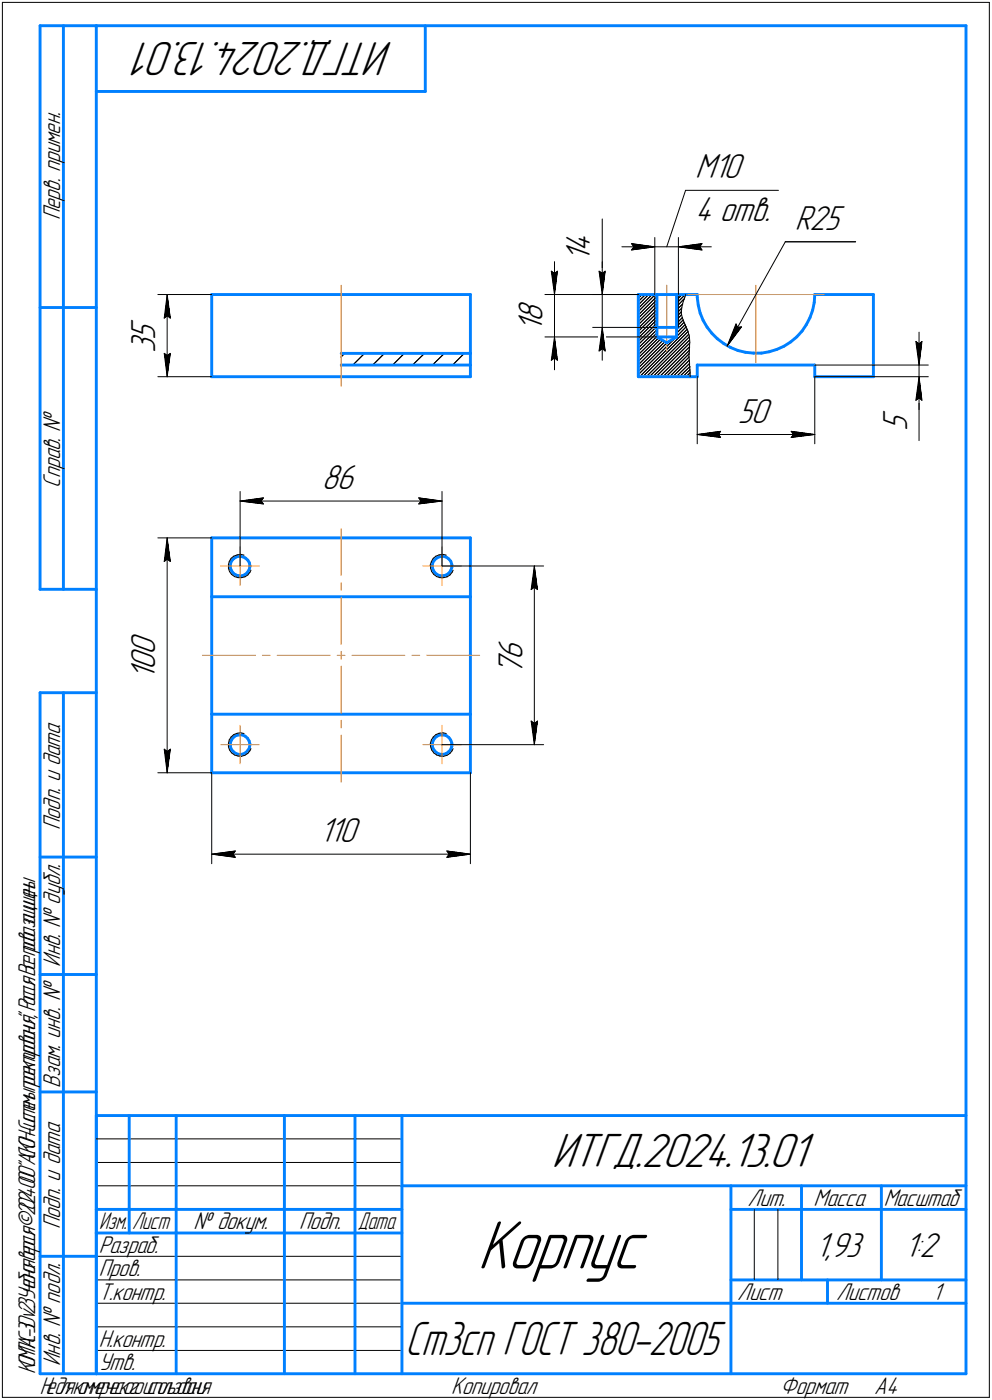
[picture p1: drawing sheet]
<svg xmlns="http://www.w3.org/2000/svg" width="211mm" height="298mm" viewBox="0 0 211 298" stroke-linecap="round" stroke-linejoin="round" font-family="sans-serif">
<defs><g id="words">
<text font-size="15.6" x="101.6" y="270.1">Корпус</text>
<g font-size="10.9">
<text x="83.6" y="9" transform="rotate(-180 83.6 9)">ИТГД.2024.13.01</text>
<text x="117.4" y="248.5">ИТГД.2024.13.01</text>
</g>
<text font-size="10.7" x="86.2" y="288.5">Ст3сп ГОСТ 380-2005</text>
<g font-size="7.8">
<text x="147.9" y="38">M10</text>
<text x="147.9" y="47.1">4 отв.</text>
<text x="125.6" y="53.6" transform="rotate(-90 125.6 53.6)">4</text>
<text x="169.1" y="49">R25</text>
<text x="125.6" y="55.7" transform="rotate(-90 125.6 55.7)">1</text>
<text x="115.4" y="70.8" transform="rotate(-90 115.4 70.8)">1</text>
<text x="115.4" y="68.7" transform="rotate(-90 115.4 68.7)">8</text>
<text x="33" y="75.2" transform="rotate(-90 33 75.2)">3</text>
<text x="33" y="72.4" transform="rotate(-90 33 72.4)">5</text>
<text x="156.9" y="90">50</text>
<text x="193" y="91.8" transform="rotate(-90 193 91.8)">5</text>
<text x="68.5" y="104.1">86</text>
<text x="33" y="142.6" transform="rotate(-90 33 142.6)">0</text>
<text x="33" y="139.4" transform="rotate(-90 33 139.4)">0</text>
<text x="111.1" y="143.6" transform="rotate(-90 111.1 143.6)">7</text>
<text x="111.1" y="140.4" transform="rotate(-90 111.1 140.4)">6</text>
<text x="33" y="144.7" transform="rotate(-90 33 144.7)">1</text>
<text x="67.9" y="179.3">110</text>
<text x="173.5" y="267.5">1,93</text>
<text x="192.4" y="267.5">1:2</text>
</g>
<g font-size="5.5">
<text x="12.8" y="46.9" transform="rotate(-90 12.8 46.9)">Перв. примен.</text>
<text x="12.8" y="103.8" transform="rotate(-90 12.8 103.8)">Справ. №</text>
<text x="12.8" y="176.7" transform="rotate(-90 12.8 176.7)">Подп. и дата</text>
<text x="12.8" y="205.8" transform="rotate(-90 12.8 205.8)">Инв. № дубл.</text>
<text x="12.8" y="231.6" transform="rotate(-90 12.8 231.6)">Взам. инв. №</text>
<text x="159.1" y="256.8">Лит.</text>
<text x="173.1" y="256.8">Масса</text>
<text x="12.8" y="261.7" transform="rotate(-90 12.8 261.7)">Подп. и дата</text>
<text x="41.2" y="261.8">№ докум.</text>
<text x="63.6" y="261.8">Подп.</text>
<text x="21" y="266.8">Разраб.</text>
<text x="21" y="271.8">Пров.</text>
<text x="21" y="276.8">Т.контр.</text>
<text x="156.9" y="276.8">Лист</text>
<text x="177.9" y="276.8">Листов</text>
<text x="198.4" y="276.8">1</text>
<text x="21" y="286.8">Н.контр.</text>
<text x="12.8" y="290.8" transform="rotate(-90 12.8 290.8)">Инв. № подл.</text>
<text x="21" y="291.8">Утв.</text>
<text x="96" y="296.8">Копировал</text>
<text x="166" y="296.8">Формат</text>
<text x="186" y="296.8">A4</text>
</g>
<g font-size="5.4">
<text x="188" y="256.8">Масштаб</text>
<text x="21.1" y="261.8">Изм.</text>
<text x="28.1" y="261.8">Лист</text>
<text x="76.1" y="261.8">Дата</text>
<text x="7.5" y="292.5" transform="rotate(-90 7.5 292.5)">КОМПАС-3Dv23Учебнаяверсия©2024ООО&quot;АСКОН-Системыпроектирования&quot;,Россия.Всеправазащищены.</text>
<text x="8.5" y="296.7">Недлякоммерческогоиспользования</text>
</g>
</g></defs>
<g fill="none" stroke="#0080ff" stroke-width=".62">
<path d="M8.5 5.5v120zM8.5 5.5h12zM13.5 5.5v120zM20.5 5.5v287zM20.5 5.5h185zM20.5 19.5h70zM90.5 5.5v14zM205.5 5.5v287zM8.5 65.5h12zM45 62.7h27.6zM45 62.7v17.5zM72.6 62.7h27.5z"/>
<path d="M72.6 75.2h27.5zM72.6 77.7h27.5zM100.1 62.7v12.5zM100.1 77.7v2.5zM100.1 75.2v2.5zM135.8 62.7v17.5zM135.8 62.7h4zM139.3 69.7h.5zM139.8 62.7h4.1zM139.8 71.7h4.1zM139.8 69.7h4.1zM139.8 62.7v9z"/>
<path d="M139.8 71.7l2 1.3zM141.8 73l2.1-1.3zM143.9 69.7h.4zM143.9 62.7h2zM143.9 62.7v9zM145.9 62.7h2.4zM148.3 63.3l.3 1.7zM148.3 62.7v.6zM148.3 77.7v2.5zM148.3 77.7h25zM148.6 65l.4 1.7zM149 66.7l.6 1.5z"/>
<path d="M149.6 68.2l.8 1.5zM150.4 69.7l1 1.3zM151.4 71l1.2 1.1zM152.6 72.1l1.4 1.1zM154 73.2l1.4 .8zM155.4 74l1.6 .6zM157 74.6l1.6 .4zM158.6 75l1.7 .2zM160.3 75.2h1.7zM162 75.2l1.6-.3zM163.6 74.9l1.7-.5zM165.3 74.4l1.5-.7z"/>
<path d="M166.8 73.7l1.4-.9zM168.2 72.8l1.3-1.1zM170.6 70.5l-1.1 1.2zM171.5 69.1l-.9 1.4zM172.3 67.6l-.8 1.5zM172.9 66l-.6 1.6zM173.2 64.4l-.3 1.6zM173.3 62.7h12.5zM173.3 62.7l-.1 1.7zM173.3 77.7v2.5zM185.8 62.7v17.5zM45 80.2h27.6z"/>
<path d="M72.6 80.2h27.5zM135.8 80.2h11zM146.8 80.2h1.5zM173.3 80.2h12.5zM45 114.5v12.6zM45 114.5h55.1zM49.2 119.5l-.2 .7zM49.7 119l.5-.4zM49.7 119l-.5 .5zM50.2 118.6l.7-.2zM50.9 118.4l.7 .1zM51.6 118.5l.6 .3z"/>
<path d="M52.2 118.8l.5 .5zM52.7 119.3l.4 .5zM53.1 119.8l.1 .7zM92.1 119.8l-.2 .7zM92.4 119.3l-.3 .5zM92.4 119.3l.5-.5zM92.9 118.8l.6-.3zM93.5 118.5l.7-.1zM94.2 118.4l.7 .2zM94.9 118.6l.5 .4zM95.4 119l.5 .5zM95.9 119.5l.2 .7z"/>
<path d="M100.1 114.5v12.6zM8.5 125.5h12zM45 127.1v25zM45 127.1h55.1zM49 120.2v.6zM49 120.8l.2 .7zM49.2 121.5l.4 .5zM49.6 122l.6 .4zM50.2 122.4l.7 .2zM50.9 122.6h.6zM51.5 122.6l.7-.3zM52.2 122.3l.5-.4z"/>
<path d="M53 121.3l-.3 .6zM53.2 120.6l-.2 .7zM53.2 120.5v.1zM91.9 120.6l.2 .7zM91.9 120.5v.1zM92.1 121.3l.4 .6zM92.5 121.9l.5 .4zM93 122.3l.6 .3zM93.6 122.6h.7zM94.3 122.6l.6-.2zM94.9 122.4l.6-.4zM95.9 121.5l-.4 .5z"/>
<path d="M96.1 120.2v.6zM96.1 120.8l-.2 .7zM100.1 127.1v25zM8.5 147.5v145zM8.5 147.5h12zM13.5 147.5v145zM45 152.1v12.4zM45 152.1h55.1zM49 158.9l.2 .7zM49 158.2v.7zM49.2 159.6l.5 .5zM49.2 157.6l-.2 .6z"/>
<path d="M49.6 157l-.4 .6zM49.6 157l.6-.4zM50.2 156.6l.7-.1zM50.9 156.5h.6zM51.5 156.5l.7 .2zM52.2 156.7l.5 .5zM52.7 157.2l.3 .6zM53 157.8l.2 .6zM53.1 159.2l-.4 .6zM53.2 158.6l-.1 .6zM53.2 158.4v.2zM91.9 158.6l.2 .6z"/>
<path d="M91.9 158.4v.2zM92.1 159.2l.3 .6zM92.1 157.8l-.2 .6zM92.4 159.8l.5 .5zM92.5 157.2l.5-.5zM92.5 157.2l-.4 .6zM93 156.7l.6-.2zM93.6 156.5h.7zM94.3 156.5l.6 .1zM94.9 156.6l.6 .4zM95.5 157l.4 .6zM95.9 159.6l-.5 .5z"/>
<path d="M95.9 157.6l.2 .6zM96.1 158.9l-.2 .7zM96.1 158.2v.7zM100.1 152.1v12.4zM45 164.5h55.1zM49.7 160.1l.5 .4zM50.2 160.5l.7 .1zM50.9 160.6h.7zM51.6 160.6l.6-.3zM52.2 160.3l.5-.5zM92.9 160.3l.6 .3zM93.5 160.6h.7z"/>
<path d="M94.2 160.6l.7-.1zM94.9 160.5l.5-.4zM8.5 182.5h12zM8.5 207.5h12zM8.5 232.5h12zM20.5 237.5h185zM20.5 237.5v55zM27.5 237.5v25zM37.5 237.5v55zM60.5 237.5v55zM75.5 237.5v55zM85.5 237.5v55z"/>
<path d="M20.5 257.5h65zM85.5 252.5h120zM155.5 252.5v40zM155.5 257.5h15zM170.5 252.5v20zM170.5 257.5h35zM187.5 252.5v20zM8.5 267.5h12zM20.5 262.5h65zM85.5 277.5h70zM155.5 277.5h50zM155.5 272.5h50z"/>
<path d="M176.1 272.5v5zM8.5 292.5h12zM20.5 292.5h185z"/>
</g>
<g fill="none" stroke="#000" stroke-width=".21">
<path d="M.5 .5v297zM.5 .5h210zM210.5 .5v297zM117.3 57.7l.7 .5zM117.3 57.7l.7 5zM118 58.2l.6-.5zM118 55.7v7zM118.6 57.7l-.6 5zM127.5 57.7l.6 .5zM127.5 57.7l.6 5zM128.1 57.7v5zM128.1 46.6v11.1z"/>
<path d="M128.1 58.2l.6-.5zM128.1 55.7v7zM128.7 57.7l-.6 5zM132.3 52.5h7zM134.3 51.9l5 .6zM134.3 51.9l.5 .6zM134.3 53.2l5-.7zM134.8 52.5l-.5 .7zM139.3 50.6v12.1zM139.3 52.5h5zM144.3 50.6v12.1zM144.3 52.5l5.1 .7z"/>
<path d="M144.3 52.5l5.1-.6zM144.3 52.5h7zM145.9 40.5l-4.1 12zM145.9 40.5h19.7zM148.8 52.5l.6 .7zM149.4 51.9l-.6 .6zM167.1 51.5h14.9zM167.1 51.5l-12.4 22.2zM33.6 62.7h11.4zM34.9 67.7l.7-.5zM34.9 75.2l.7 5zM34.9 75.2l.7 .5z"/>
<path d="M35.6 62.7l.6 5zM35.6 67.2l.6 .5zM35.6 62.7l-.7 5zM35.6 75.7l.6-.5zM35.6 62.7v17.5zM36.2 75.2l-.6 5zM72.6 76l.7-.8zM75.1 77.7l2.5-2.5zM79.3 77.7l2.5-2.5zM83.5 77.7l2.5-2.5zM87.8 77.7l2.5-2.5zM92 77.7l2.5-2.5z"/>
<path d="M96.3 77.7l2.5-2.5zM115.9 71.7h23.9zM115.9 62.7h19.9zM117.3 76.7l.7-.5zM118 71.7l-.7 5zM118 76.2l.6 .5zM118 71.7l.6 5zM118 71.7v7zM118 62.7v9zM126.1 69.7h13.7zM126.1 62.7h9.7zM127.5 74.7l.6-.5z"/>
<path d="M128.1 69.7l-.6 5zM128.1 74.2l.6 .5zM128.1 69.7l.6 5zM128.1 69.7v7zM128.1 62.7v7zM135.8 79.8l8-8zM135.8 78.3l5.6-5.5zM135.8 77.7l5.2-5.2zM135.8 76.9l4.7-4.7zM135.8 76.2l4.3-4.2zM135.8 75.5l4-3.9zM135.8 74.8l4-3.9z"/>
<path d="M135.8 74.1l4-3.9zM135.8 73.4l4-3.9zM135.8 72.7l4-3.9zM135.8 72l4-3.9zM135.8 71.3l4-3.9zM135.8 70.6l4-3.9zM135.8 69.9l4-3.9zM135.8 69.1l4-3.9zM135.8 68.5l4-4zM135.8 67.7l4-3.9zM135.8 66.3l3.6-3.6zM135.8 65.6l2.9-2.9z"/>
<path d="M135.8 64.9l2.2-2.2zM135.8 64.2l1.5-1.5zM135.8 62.8l.1-.1zM136.6 62.7l-.8 .8zM139.3 62.7v7zM139.8 63.1l-4 4zM142 72.9l-6.2 6.2zM143.9 71l1.8-1.9zM143.9 69.5l1.4-1.4zM143.9 68.9l1.3-1.3zM143.9 66.7l1.1-1.1zM143.9 66l1.3-1.3z"/>
<path d="M143.9 64.6l1.9-1.9zM143.9 63.2l.5-.5zM144.3 62.7v7zM144.9 66.4l-1 1.1zM144.9 66.4v.1zM144.9 66.5v.2zM144.9 66.7l.1 .3zM145 67l-1.1 1.1zM145 67l.2 .7zM145.1 65.4l-.2 1zM145.1 62.7l-1.2 1.2zM145.2 67.7l.3 .9z"/>
<path d="M145.2 64.7l-.1 .7zM145.3 64.2l-.1 .5zM145.5 63.9l-.2 .3zM145.5 68.6l-1.6 1.7zM145.5 63.7l-1.6 1.6zM145.5 68.6l.2 .4zM145.6 63.7l-.1 .2zM145.6 63.5v.2zM145.7 63.3l-.1 .2zM145.7 69l.1 .2zM145.7 63.1v.2zM145.8 69.2l.1 .1z"/>
<path d="M145.9 62.7l-.2 .4zM145.9 69.3h.1M145.9 69.4v.1zM145.9 69.5l.1 .1zM146 69.6l-2.1 2.1zM146 69.6v.2zM146 69.8l.2 .3zM146.2 70.1l.2 .4zM146.4 70.5l.1 .7zM146.5 71.2l.1 .3zM146.6 76l-4.1 4.2zM146.6 75.2v.2z"/>
<path d="M146.6 75.4v.1zM146.6 75.5v.4zM146.6 75.9v.7zM146.6 71.5h.1M146.6 71.6v.2zM146.6 71.8l.1 .3zM146.6 74.2v.1zM146.6 74.3v.1zM146.6 74.4v.1zM146.6 74.5v.2zM146.6 74.7v.4zM146.6 75.1v.1z"/>
<path d="M146.6 76.6l.1 .7zM146.7 73.8l-6.4 6.4zM146.7 72.1l.1 .8zM146.7 73.5v.4zM146.7 73.9v.2zM146.7 74.1l-.1 .1zM146.7 77.3v.4zM146.7 77.7v.1zM146.7 77.8v.1zM146.7 77.9l.1 .2zM146.8 78.7l-1.5 1.5zM146.8 72.9l-.1 .6z"/>
<path d="M146.8 78.1v.2zM146.8 78.3v.3zM146.8 78.6v.4zM146.8 79v.6zM146.8 79.6v.6zM156.6 69l-1.9 4.7zM156.6 69l.3 .7zM156.9 69.7l.9-.1zM157.8 69.6l-3.1 4.1zM173.3 77.7h24.2zM194.8 72.7l.7 .5zM194.8 72.7l.7 5z"/>
<path d="M195.5 73.2l.6-.5zM195.5 70.7v7zM195.5 77.7v2.5zM196.1 72.7l-.6 5zM33.6 80.2h11.4zM136.1 80.2l10.1-10.1zM136.8 80.2l9.6-9.6zM137.5 80.2l9-9zM138.2 80.2l8.4-8.5zM138.9 80.2l7.8-7.8zM139.6 80.2l7.1-7.1zM141.1 80.2l5.5-5.6z"/>
<path d="M141.7 80.2l4.9-4.8zM143.1 80.2l3.5-3.5zM143.9 80.2l2.8-2.8zM144.6 80.2l2.2-2.1zM146 80.2l.8-.8zM146.7 80.2l.1-.1zM148.3 80.2v14.3zM148.3 92.5l5-.7zM148.3 92.5l5 .6zM148.3 92.5h25zM152.9 92.5l.4 .6zM153.3 91.8l-.4 .7z"/>
<path d="M168.3 93.1l5-.6zM168.3 91.8l.5 .7zM168.3 91.8l5 .7zM168.8 92.5l-.5 .6zM173.3 80.2v14.3zM173.3 80.2h24.2zM194.8 85.2l.7-.5zM195.5 80.2v5zM195.5 85.2v8.6zM195.5 80.2l-.7 5zM195.5 84.7l.6 .5zM195.5 80.2l.6 5z"/>
<path d="M195.5 80.2v7zM33.6 114.5h11.4zM34.9 119.5l.7-.5zM35.6 114.5l.6 5zM35.6 119l.6 .5zM35.6 114.5l-.7 5zM35.6 114.5v50zM48.8 119.5l-.2 .7zM49.2 118.9l.5-.5zM49.2 118.9l-.4 .6zM49.7 118.4l.8-.3zM50.5 118.1l.7-.1z"/>
<path d="M51.1 104.6v15.9zM51.1 106.7l4.9-.7zM51.1 106.7l4.9 .6zM51.1 106.7h42.9zM51.2 118l.7 .2zM55.5 106.7l.5 .6zM56 106l-.5 .7zM89.1 107.3l4.9-.6zM89.1 106l.5 .7zM89.1 106l4.9 .7zM89.6 106.7l-.5 .6zM91.8 119.5l-.2 .7z"/>
<path d="M92.2 118.9l.5-.5zM92.2 118.9l-.4 .6zM92.7 118.4l.7-.3zM93.4 118.1l.8-.1zM94 104.6v15.9zM94.2 118l.7 .2zM48.6 120.2v.8zM48.6 121l.2 .7zM48.8 121.7l.5 .6zM49.3 122.3l.6 .5zM49.9 122.8l.7 .2zM50.6 123h.8z"/>
<path d="M51.4 123l.7-.2zM52.1 122.8l.6-.4zM53.2 121.9l-.5 .5zM53.4 121.4l-.2 .5zM91.6 120.2v.8zM91.6 121l.2 .7zM91.8 121.7l.5 .6zM92.3 122.3l.6 .5zM92.9 122.8l.7 .2zM93.6 123h.8zM94 120.5h21.7zM94.4 123l.7-.2z"/>
<path d="M95.1 122.8l.6-.4zM96.2 121.9l-.5 .5zM96.4 121.4l-.2 .5zM113 125.5l.7-.5zM113.7 120.5l.7 5zM113.7 125l.7 .5zM113.7 120.5l-.7 5zM113.7 120.5v38.1zM34.9 159.5l.7 5zM34.9 159.5l.7 .5zM36.2 159.5l-.6 5zM48.6 158.3v.7z"/>
<path d="M48.6 159l.2 .7zM48.8 157.5l-.2 .8zM48.8 159.7l.5 .6zM49.2 156.9l.5-.5zM49.2 156.9l-.4 .6zM49.7 156.4l.8-.3zM50.5 156.1l.7-.1zM51.2 156l.7 .2zM53.2 159.9l-.5 .5zM53.4 159.4l-.2 .5zM91.6 158.3v.7zM91.6 159l.2 .7z"/>
<path d="M91.8 157.5l-.2 .8zM91.8 159.7l.5 .6zM92.2 156.9l.5-.5zM92.2 156.9l-.4 .6zM92.7 156.4l.7-.3zM93.4 156.1l.8-.1zM94 158.6h21.7zM94.2 156l.7 .2zM96.2 159.9l-.5 .5zM96.4 159.4l-.2 .5zM113 153.5l.7 5.1zM113 153.5l.7 .5z"/>
<path d="M113.7 154l.7-.5zM114.4 153.5l-.7 5.1zM33.6 164.5h11.4zM35.6 160l.6-.5zM45 164.5v19.4zM49.3 160.3l.6 .5zM49.9 160.8l.7 .2zM50.6 161h.8zM51.4 161l.7-.2zM52.1 160.8l.6-.4zM92.3 160.3l.6 .5zM92.9 160.8l.7 .2z"/>
<path d="M93.6 161h.8zM94.4 161l.7-.2zM95.1 160.8l.6-.4zM100.1 164.5v19.4zM45 181.9l5.1-.7zM45 181.9l5.1 .6zM45 181.9h55.1zM49.6 181.9l.5 .6zM50.1 181.2l-.5 .7zM95.1 182.5l5-.6zM95.1 181.2l.5 .7zM95.1 181.2l5 .7z"/>
<path d="M95.6 181.9l-.5 .6zM20.5 247.5h65zM20.5 252.5h65zM20.5 242.5h65zM160.5 257.5v15zM165.5 257.5v15zM20.5 267.5h65zM20.5 272.5h65zM20.5 277.5h65zM.5 297.5h210zM20.5 282.5h65zM20.5 287.5h65z"/>
</g>
<g fill="none" stroke="#ff8000" stroke-width=".21">
<path d="M72.6 62.7v17.5zM72.6 73.4v8.8zM72.6 71v.9zM72.6 60.7v8.8zM141.8 60.7v14.3zM146.3 62.7h14.5zM160.8 62.7h14.5zM160.8 69v8.2zM160.8 60.7v8.3zM51.1 116.4v4.1zM72.6 112.6v9.9zM94 116.4v4.1z"/>
<path d="M43.1 139.5h11.3zM47 120.5h4.1zM51.1 120.5h4zM51.1 120.5v4.1zM55.8 139.5h1.7zM59 139.5h11.3zM71.7 139.5h1.7zM72.6 124.1v1.6zM72.6 127.2v10zM72.6 138.7v1.7zM74.9 139.5h11.2zM87.7 139.5h1.6z"/>
<path d="M90 120.5h4zM90.8 139.5h11.3zM94 120.5h4.2zM94 120.5v4.1zM47 158.6h4.1zM51.1 158.6h4zM51.1 158.6v4zM51.1 154.4v4.2zM72.6 141.8v10.1zM72.6 153.4v1.6zM72.6 156.5v10zM90 158.6h4z"/>
<path d="M94 158.6h4.2zM94 158.6v4zM94 154.4v4.2z"/>
</g>
<g fill="#fff" stroke="#fff" stroke-width=".21">
<path d="M27.4 67.8h7.2zM27.4 67.8h7.2zM27.4 67.9h7.2zM27.4 68h7.2zM27.4 68h7.2zM27.4 68.1h7.2zM27.4 68.1h7.2zM27.4 68.2h7.2zM27.4 68.2h7.2zM27.4 68.3h7.2zM27.4 68.4h7.2zM27.4 68.4h7.2zM27.4 68.5h7.2zM27.4 68.5h7.2zM27.4 68.6h7.2zM27.4 68.6h7.2zM27.4 68.7h7.2zM27.4 68.7h7.2zM27.4 68.8h7.2zM27.4 68.9h7.2zM27.4 68.9h7.2zM27.4 69h7.2zM27.4 69h7.2zM27.4 69.1h7.2zM27.4 69.1h7.2zM27.4 69.2h7.2zM27.4 69.3h7.2zM27.4 69.3h7.2zM27.4 69.4h7.2zM27.4 69.4h7.2zM27.4 69.5h7.2zM27.4 69.5h7.2zM27.4 69.6h7.2zM27.4 69.7h7.2zM27.4 69.7h7.2zM27.4 69.8h7.2zM27.4 69.8h7.2zM27.4 69.9h7.2zM27.4 69.9h7.2zM27.4 70h7.2zM27.4 70h7.2zM27.4 70.1h7.2zM27.4 70.2h7.2zM27.4 70.2h7.2zM27.4 70.3h7.2zM27.4 70.3h7.2zM27.4 70.4h7.2zM27.4 70.4h7.2zM27.4 70.5h7.2zM27.4 70.6h7.2zM27.4 70.6h7.2zM27.4 70.7h7.2zM27.4 70.7h7.2zM27.4 70.8h7.2zM27.4 70.8h7.2zM27.4 70.9h7.2zM27.4 71h7.2zM27.4 71h7.2zM27.4 71.1h7.2zM27.4 71.1h7.2zM27.4 71.2h7.2zM27.4 71.2h7.2zM27.4 71.3h7.2zM27.4 71.3h7.2zM27.4 71.4h7.2zM27.4 71.5h7.2zM27.4 71.5h7.2zM27.4 71.6h7.2zM27.4 71.6h7.2zM27.4 71.7h7.2zM27.4 71.7h7.2zM27.4 71.8h7.2zM27.4 71.9h7.2zM27.4 71.9h7.2zM27.4 72h7.2zM27.4 72h7.2zM27.4 72.1h7.2zM27.4 72.1h7.2zM27.4 72.2h7.2zM27.4 72.2h7.2zM27.4 72.3h7.2zM27.4 72.4h7.2zM27.4 72.4h7.2zM27.4 72.5h7.2zM27.4 72.5h7.2zM27.4 72.6h7.2zM27.4 72.6h7.2zM27.4 72.7h7.2zM27.4 72.8h7.2zM27.4 72.8h7.2zM27.4 72.9h7.2zM27.4 72.9h7.2zM27.4 73h7.2zM27.4 73h7.2zM27.4 73.1h7.2zM27.4 73.2h7.2zM27.4 73.2h7.2zM27.4 73.3h7.2zM27.4 73.3h7.2zM27.4 73.4h7.2zM27.4 73.4h7.2zM27.4 73.5h7.2zM27.4 73.5h7.2zM27.4 73.6h7.2zM27.4 73.7h7.2zM27.4 73.7h7.2zM27.4 73.8h7.2zM27.4 73.8h7.2zM27.4 73.9h7.2zM27.4 73.9h7.2zM27.4 74h7.2zM27.4 74.1h7.2zM27.4 74.1h7.2zM27.4 74.2h7.2zM27.4 74.2h7.2zM27.4 74.3h7.2zM27.4 74.3h7.2zM27.4 74.4h7.2zM27.4 74.5h7.2zM27.4 74.5h7.2zM27.4 74.6h7.2zM27.4 74.6h7.2zM27.4 74.7h7.2zM27.4 74.7h7.2zM27.4 74.8h7.2zM27.4 74.8h7.2zM27.4 74.9h7.2zM27.4 75h7.2zM27.4 75h7.2zM27.4 75.1h7.2z"/>
<path d="M35.5 62.9h.2zM35.5 62.9h.2zM35.4 63h.3zM35.4 63h.3zM35.4 63.1h.3zM35.4 63.2h.4zM35.4 63.2h.4zM35.3 63.3h.5zM35.3 63.3h.5zM35.3 63.4h.5zM35.3 63.4h.6zM35.3 63.5h.6zM35.2 63.6h.8zM35.2 63.6h.8zM35.2 63.7h.8zM35.2 63.7h.8zM35.2 63.8h.8zM35.1 63.8h1zM35.1 63.9h1zM35.1 64h1zM35.1 64h1zM35.1 64.1h1zM35 64.1h1.2zM35 64.2h1.2zM35 64.2h1.2zM34.9 64.3h1.3zM34.9 64.3h1.3zM34.9 64.4h1.4zM34.9 64.5h1.4zM34.8 64.5h1.5zM34.8 64.6h1.6zM34.8 64.6h1.6zM34.8 64.7h1.6zM34.8 64.7h1.6zM34.8 64.8h1.6zM34.8 64.9h1.6zM34.8 64.9h1.6zM34.8 65h1.6zM34.8 65h1.6zM34.8 65.1h1.6zM34.8 65.1h1.6zM34.8 65.2h1.6zM34.8 65.2h1.6zM34.8 65.3h1.6zM34.8 65.4h1.7zM34.8 65.4h1.7zM34.7 65.5h1.8zM34.7 65.5h1.8zM34.7 65.6h1.8zM34.7 65.6h1.8zM34.7 65.7h1.8zM34.7 65.8h1.8zM34.7 65.8h1.8zM34.7 65.9h1.8zM34.7 65.9h1.8zM34.7 66h1.8zM34.7 66h1.8zM34.7 66.1h1.8zM34.7 66.2h1.8zM34.7 66.2h1.9zM34.7 66.3h1.9zM34.7 66.3h1.9zM34.6 66.4h2zM34.6 66.4h2zM34.6 66.5h2zM34.6 66.5h2zM34.6 66.6h2zM34.6 66.7h2zM34.6 66.7h2zM34.6 66.8h2zM34.6 66.8h2zM34.5 66.9h2.1zM34.5 66.9h2.1zM34.5 67h2.1zM34.5 67.1h2.2zM34.5 67.1h2.2zM34.5 67.2h2.2zM34.5 67.2h2.2zM34.5 67.3h2.2zM34.5 67.3h2.2zM34.5 67.4h2.2zM34.5 67.5h2.2zM34.5 67.5h2.2zM34.5 67.6h2.2zM34.5 67.6h2.2zM34.5 67.7h2.2zM34.5 67.7h2.2zM34.4 67.8h2.3zM34.4 67.8h2.4zM34.4 67.9h2.4zM34.4 68h2.4zM34.4 68h2.4zM34.4 68.1h2.4zM34.4 68.1h2.4zM34.4 68.2h2.4z"/>
<path d="M34.4 74.7h2.4zM34.4 74.8h2.4zM34.4 74.8h2.4zM34.4 74.9h2.4zM34.4 75h2.4zM34.4 75h2.4zM34.4 75.1h2.4zM34.4 75.1h2.4zM34.4 75.2h2.3zM34.5 75.2h2.2zM34.5 75.3h2.2zM34.5 75.4h2.2zM34.5 75.4h2.2zM34.5 75.5h2.2zM34.5 75.5h2.2zM34.5 75.6h2.2zM34.5 75.6h2.2zM34.5 75.7h2.2zM34.5 75.7h2.2zM34.5 75.8h2.2zM34.5 75.9h2.2zM34.5 75.9h2.2zM34.5 76h2.1zM34.5 76h2.1zM34.5 76.1h2.1zM34.6 76.1h2zM34.6 76.2h2zM34.6 76.3h2zM34.6 76.3h2zM34.6 76.4h2zM34.6 76.4h2zM34.6 76.5h2zM34.6 76.5h2zM34.6 76.6h2zM34.7 76.7h1.9zM34.7 76.7h1.9zM34.7 76.8h1.9zM34.7 76.8h1.8zM34.7 76.9h1.8zM34.7 76.9h1.8zM34.7 77h1.8zM34.7 77h1.8zM34.7 77.1h1.8zM34.7 77.2h1.8zM34.7 77.2h1.8zM34.7 77.3h1.8zM34.7 77.3h1.8zM34.7 77.4h1.8zM34.7 77.4h1.8zM34.7 77.5h1.8zM34.8 77.6h1.7zM34.8 77.6h1.7zM34.8 77.7h1.6zM34.8 77.7h1.6zM34.8 77.8h1.6zM34.8 77.8h1.6zM34.8 77.9h1.6zM34.8 77.9h1.6zM34.8 78h1.6zM34.8 78.1h1.6zM34.8 78.1h1.6zM34.8 78.2h1.6zM34.8 78.2h1.6zM34.8 78.3h1.6zM34.8 78.3h1.6zM34.8 78.4h1.6zM34.8 78.5h1.5zM34.9 78.5h1.4zM34.9 78.6h1.4zM34.9 78.6h1.3zM34.9 78.7h1.3zM35 78.7h1.2zM35 78.8h1.2zM35 78.9h1.2zM35.1 78.9h1zM35.1 79h1zM35.1 79h1zM35.1 79.1h1zM35.2 79.1h.8zM35.2 79.2h.8zM35.2 79.2h.8zM35.2 79.3h.8zM35.2 79.4h.8zM35.3 79.4h.6zM35.3 79.5h.6zM35.3 79.5h.6zM35.3 79.6h.5zM35.3 79.6h.5zM35.4 79.7h.4zM35.4 79.8h.4zM35.4 79.8h.3zM35.4 79.9h.3zM35.4 79.9h.3zM35.5 80h.2zM35.5 80h.2z"/>
<path d="M156.4 68.3h.1zM156.4 68.4h.2zM156.3 68.4h.4zM156.3 68.5h.5zM156.2 68.5h.7zM156.2 68.6h.8zM156.2 68.6h.9zM156.2 68.7h1.1zM156.2 68.7h1.2zM156.1 68.8h1.3zM156.1 68.9h1.4zM156.1 68.9h1.5zM156.1 69h1.7zM156.1 69h1.7zM156 69.1h1.9zM156 69.1h2zM156 69.2h2.2zM156 69.3h2.2zM156 69.3h2.3zM155.9 69.4h2.5zM155.9 69.4h2.6zM155.9 69.5h2.6zM155.8 69.5h2.6zM155.8 69.6h2.6zM155.8 69.7h2.5zM155.8 69.7h2.5zM155.8 69.8h2.5zM155.7 69.8h2.5zM155.7 69.9h2.5zM155.7 69.9h2.5zM155.7 70h2.4zM155.7 70h2.3zM155.6 70.1h2.4zM155.6 70.2h2.4zM155.6 70.2h2.3zM155.6 70.3h2.3zM155.6 70.3h2.2zM155.5 70.4h2.3zM155.5 70.4h2.3zM155.4 70.5h2.3zM155.4 70.6h2.2zM155.4 70.6h2.2zM155.4 70.7h2.2zM155.4 70.7h2.1zM155.3 70.8h2.2zM155.3 70.8h2.2zM155.3 70.9h2.1zM155.3 71h2.1zM155.3 71h2zM155.2 71.1h2.1zM155.2 71.1h2.1zM155.2 71.2h2zM155.2 71.2h1.9zM155.2 71.3h1.9zM155.1 71.3h2zM155.1 71.4h1.9zM155.1 71.5h1.9zM155.1 71.5h1.9zM155.1 71.6h1.8zM155 71.6h1.9zM155 71.7h1.8zM154.9 71.7h1.9zM154.9 71.8h1.8zM154.9 71.9h1.8zM154.9 71.9h1.7zM154.9 72h1.7zM154.9 72h1.7zM154.9 72.1h1.6zM154.9 72.1h1.6zM154.9 72.2h1.6zM154.9 72.2h1.5zM154.9 72.3h1.5zM154.9 72.4h1.4zM154.9 72.4h1.3zM154.9 72.5h1.3zM154.9 72.5h1.2zM154.9 72.6h1.2zM154.9 72.6h1.1zM154.8 72.7h1.1zM154.8 72.8h1zM154.8 72.8h1zM154.8 72.9h.9zM154.8 72.9h.8zM154.8 73h.8zM154.8 73h.7zM154.8 73.1h.6zM154.8 73.2h.6zM154.8 73.2h.5zM154.8 73.3h.4zM154.8 73.3h.4zM154.8 73.4h.3zM154.8 73.4h.2zM154.8 73.5h.1zM154.8 73.5h.1z"/>
<path d="M169.1 43.3h10.9zM169.1 43.4h10.9zM169.1 43.5h10.9zM169.1 43.5h10.9zM169.1 43.6h10.9zM169.1 43.6h10.9zM169.1 43.7h10.9zM169.1 43.7h10.9zM169.1 43.8h10.9zM169.1 43.9h10.9zM169.1 43.9h10.9zM169.1 44h10.9zM169.1 44h10.9zM169.1 44.1h10.9zM169.1 44.1h10.9zM169.1 44.2h10.9zM169.1 44.3h10.9zM169.1 44.3h10.9zM169.1 44.4h10.9zM169.1 44.4h10.9zM169.1 44.5h10.9zM169.1 44.5h10.9zM169.1 44.6h10.9zM169.1 44.6h10.9zM169.1 44.7h10.9zM169.1 44.8h10.9zM169.1 44.8h10.9zM169.1 44.9h10.9zM169.1 44.9h10.9zM169.1 45h10.9zM169.1 45h10.9zM169.1 45.1h10.9zM169.1 45.2h10.9zM169.1 45.2h10.9zM169.1 45.3h10.9zM169.1 45.3h10.9zM169.1 45.4h10.9zM169.1 45.4h10.9zM169.1 45.5h10.9zM169.1 45.6h10.9zM169.1 45.6h10.9zM169.1 45.7h10.9zM169.1 45.7h10.9zM169.1 45.8h10.9zM169.1 45.8h10.9zM169.1 45.9h10.9zM169.1 45.9h10.9zM169.1 46h10.9zM169.1 46.1h10.9zM169.1 46.1h10.9zM169.1 46.2h10.9zM169.1 46.2h10.9zM169.1 46.3h10.9zM169.1 46.3h10.9zM169.1 46.4h10.9zM169.1 46.5h10.9zM169.1 46.5h10.9zM169.1 46.6h10.9zM169.1 46.6h10.9zM169.1 46.7h10.9zM169.1 46.7h10.9zM169.1 46.8h10.9zM169.1 46.8h10.9zM169.1 46.9h10.9zM169.1 47h10.9zM169.1 47h10.9zM169.1 47.1h10.9zM169.1 47.1h10.9zM169.1 47.2h10.9zM169.1 47.2h10.9zM169.1 47.3h10.9zM169.1 47.4h10.9zM169.1 47.4h10.9zM169.1 47.5h10.9zM169.1 47.5h10.9zM169.1 47.6h10.9zM169.1 47.6h10.9zM169.1 47.7h10.9zM169.1 47.8h10.9zM169.1 47.8h10.9zM169.1 47.9h10.9zM169.1 47.9h10.9zM169.1 48h10.9zM169.1 48h10.9zM169.1 48.1h10.9zM169.1 48.1h10.9zM169.1 48.2h10.9zM169.1 48.3h10.9zM169.1 48.3h10.9zM169.1 48.4h10.9zM169.1 48.4h10.9zM169.1 48.5h10.9zM169.1 48.5h10.9zM169.1 48.6h10.9zM169.1 48.7h10.9zM169.1 48.7h10.9zM169.1 48.8h10.9zM169.1 48.8h10.9zM169.1 48.9h10.9zM169.1 48.9h10.9zM169.1 49h10.9zM169.1 49.1h10.9zM169.1 49.1h10.9zM169.1 49.2h10.9zM169.1 49.2h10.9zM169.1 49.3h10.9zM169.1 49.3h10.9zM169.1 49.4h10.9zM169.1 49.4h10.9zM169.1 49.5h10.9zM169.1 49.6h10.9zM169.1 49.6h10.9zM169.1 49.7h10.9zM169.1 49.7h10.9zM169.1 49.8h10.9zM169.1 49.8h10.9zM169.1 49.9h10.9zM169.1 50h10.9zM169.1 50h10.9zM169.1 50.1h10.9zM169.1 50.1h10.9zM169.1 50.2h10.9zM169.1 50.2h10.9zM169.1 50.3h10.9zM169.1 50.3h10.9zM169.1 50.4h10.9zM169.1 50.5h10.9z"/>
<path d="M156.9 84.4h7.8zM156.9 84.4h7.8zM156.9 84.5h7.8zM156.9 84.6h7.8zM156.9 84.6h7.8zM156.9 84.7h7.8zM156.9 84.7h7.8zM156.9 84.8h7.8zM156.9 84.8h7.8zM156.9 84.9h7.8zM156.9 84.9h7.8zM156.9 85h7.8zM156.9 85.1h7.8zM156.9 85.1h7.8zM156.9 85.2h7.8zM156.9 85.2h7.8zM156.9 85.3h7.8zM156.9 85.3h7.8zM156.9 85.4h7.8zM156.9 85.5h7.8zM156.9 85.5h7.8zM156.9 85.6h7.8zM156.9 85.6h7.8zM156.9 85.7h7.8zM156.9 85.7h7.8zM156.9 85.8h7.8zM156.9 85.9h7.8zM156.9 85.9h7.8zM156.9 86h7.8zM156.9 86h7.8zM156.9 86.1h7.8zM156.9 86.1h7.8zM156.9 86.2h7.8zM156.9 86.2h7.8zM156.9 86.3h7.8zM156.9 86.4h7.8zM156.9 86.4h7.8zM156.9 86.5h7.8zM156.9 86.5h7.8zM156.9 86.6h7.8zM156.9 86.6h7.8zM156.9 86.7h7.8zM156.9 86.8h7.8zM156.9 86.8h7.8zM156.9 86.9h7.8zM156.9 86.9h7.8zM156.9 87h7.8zM156.9 87h7.8zM156.9 87.1h7.8zM156.9 87.2h7.8zM156.9 87.2h7.8zM156.9 87.3h7.8zM156.9 87.3h7.8zM156.9 87.4h7.8zM156.9 87.4h7.8zM156.9 87.5h7.8zM156.9 87.5h7.8zM156.9 87.6h7.8zM156.9 87.7h7.8zM156.9 87.7h7.8zM156.9 87.8h7.8zM156.9 87.8h7.8zM156.9 87.9h7.8zM156.9 87.9h7.8zM156.9 88h7.8zM156.9 88.1h7.8zM156.9 88.1h7.8zM156.9 88.2h7.8zM156.9 88.2h7.8zM156.9 88.3h7.8zM156.9 88.3h7.8zM156.9 88.4h7.8zM156.9 88.4h7.8zM156.9 88.5h7.8zM156.9 88.6h7.8zM156.9 88.6h7.8zM156.9 88.7h7.8zM156.9 88.7h7.8zM156.9 88.8h7.8zM156.9 88.8h7.8zM156.9 88.9h7.8zM156.9 89h7.8zM156.9 89h7.8zM156.9 89.1h7.8zM156.9 89.1h7.8zM156.9 89.2h7.8zM156.9 89.2h7.8zM156.9 89.3h7.8zM156.9 89.4h7.8zM156.9 89.4h7.8zM156.9 89.5h7.8zM156.9 89.5h7.8zM156.9 89.6h7.8zM156.9 89.6h7.8zM156.9 89.7h7.8zM156.9 89.7h7.8zM156.9 89.8h7.8zM156.9 89.9h7.8zM156.9 89.9h7.8zM156.9 90h7.8zM156.9 90h7.8zM156.9 90.1h7.8zM156.9 90.1h7.8zM156.9 90.2h7.8zM156.9 90.3h7.8zM156.9 90.3h7.8zM156.9 90.4h7.8zM156.9 90.4h7.8zM156.9 90.5h7.8zM156.9 90.5h7.8zM156.9 90.6h7.8zM156.9 90.6h7.8zM156.9 90.7h7.8zM156.9 90.8h7.8zM156.9 90.8h7.8zM156.9 90.9h7.8zM156.9 90.9h7.8zM156.9 91h7.8zM156.9 91h7.8zM156.9 91.1h7.8zM156.9 91.2h7.8zM156.9 91.2h7.8zM156.9 91.3h7.8zM156.9 91.3h7.8zM156.9 91.4h7.8zM156.9 91.4h7.8z"/>
<path d="M153.4 91.3h.4zM153 91.4h.8zM152.6 91.4h1.2zM152.2 91.5h1.6zM151.8 91.6h2zM151.3 91.6h2.5zM150.9 91.7h2.9zM150.5 91.7h3.3zM150.1 91.8h3.7zM150 91.8h3.8zM149.9 91.9h3.9zM149.7 91.9h4.1zM149.6 92h4.2zM149.5 92.1h4.3zM149.3 92.1h4.5zM149.2 92.2h4.6zM149 92.2h4.8zM148.9 92.3h4.9zM148.8 92.3h5zM148.6 92.4h5.2zM148.5 92.5h5.3zM148.3 92.5h5.5zM148.5 92.6h5.3zM148.6 92.6h5.2zM148.8 92.7h5zM148.9 92.7h4.9zM149 92.8h4.8zM149.2 92.9h4.6zM149.3 92.9h4.5zM149.5 93h4.3zM149.6 93h4.2zM149.7 93.1h4.1zM149.9 93.1h3.9zM150 93.2h3.8zM150.1 93.2h3.7zM150.6 93.3h3.2zM151 93.4h2.8zM151.5 93.4h2.3zM151.9 93.5h1.9zM152.5 93.5h1.3zM152.9 93.6h.9zM153.4 93.6h.4z"/>
<path d="M167.8 91.3h.5zM167.8 91.4h.9zM167.8 91.4h1.3zM167.8 91.5h1.7zM167.8 91.6h2.1zM167.8 91.6h2.5zM167.8 91.7h2.9zM167.8 91.7h3.3zM167.8 91.8h3.7zM167.8 91.8h3.9zM167.8 91.9h4zM167.8 91.9h4.2zM167.8 92h4.3zM167.8 92.1h4.5zM167.8 92.1h4.6zM167.8 92.2h4.8zM167.8 92.2h4.9zM167.8 92.3h5zM167.8 92.3h5.1zM167.8 92.4h5.3zM167.8 92.5h5.4zM167.8 92.5h5.5zM167.8 92.6h5.4zM167.8 92.6h5.3zM167.8 92.7h5.1zM167.8 92.7h5zM167.8 92.8h4.9zM167.8 92.9h4.8zM167.8 92.9h4.6zM167.8 93h4.5zM167.8 93h4.3zM167.8 93.1h4.2zM167.8 93.1h4zM167.8 93.2h3.9zM167.8 93.2h3.7zM167.8 93.3h3.3zM167.8 93.4h2.8zM167.8 93.4h2.4zM167.8 93.5h1.9zM167.8 93.5h1.4zM167.8 93.6h1zM167.8 93.6h.5z"/>
<path d="M187.3 87.2h7.2zM187.3 87.3h7.2zM187.3 87.3h7.2zM187.3 87.4h7.2zM187.3 87.4h7.2zM187.3 87.5h7.2zM187.3 87.5h7.2zM187.3 87.6h7.2zM187.3 87.7h7.2zM187.3 87.7h7.2zM187.3 87.8h7.2zM187.3 87.8h7.2zM187.3 87.9h7.2zM187.3 87.9h7.2zM187.3 88h7.2zM187.3 88.1h7.2zM187.3 88.1h7.2zM187.3 88.2h7.2zM187.3 88.2h7.2zM187.3 88.3h7.2zM187.3 88.3h7.2zM187.3 88.4h7.2zM187.3 88.4h7.2zM187.3 88.5h7.2zM187.3 88.6h7.2zM187.3 88.6h7.2zM187.3 88.7h7.2zM187.3 88.7h7.2zM187.3 88.8h7.2zM187.3 88.8h7.2zM187.3 88.9h7.2zM187.3 89h7.2zM187.3 89h7.2zM187.3 89.1h7.2zM187.3 89.1h7.2zM187.3 89.2h7.2zM187.3 89.2h7.2zM187.3 89.3h7.2zM187.3 89.4h7.2zM187.3 89.4h7.2zM187.3 89.5h7.2zM187.3 89.5h7.2zM187.3 89.6h7.2zM187.3 89.6h7.2zM187.3 89.7h7.2zM187.3 89.7h7.2zM187.3 89.8h7.2zM187.3 89.9h7.2zM187.3 89.9h7.2zM187.3 90h7.2zM187.3 90h7.2zM187.3 90.1h7.2zM187.3 90.1h7.2zM187.3 90.2h7.2zM187.3 90.3h7.2zM187.3 90.3h7.2zM187.3 90.4h7.2zM187.3 90.4h7.2zM187.3 90.5h7.2zM187.3 90.5h7.2zM187.3 90.6h7.2zM187.3 90.6h7.2zM187.3 90.7h7.2zM187.3 90.8h7.2zM187.3 90.8h7.2zM187.3 90.9h7.2zM187.3 90.9h7.2zM187.3 91h7.2zM187.3 91h7.2zM187.3 91.1h7.2zM187.3 91.2h7.2zM187.3 91.2h7.2zM187.3 91.3h7.2zM187.3 91.3h7.2zM187.3 91.4h7.2zM187.3 91.4h7.2zM187.3 91.5h7.2zM187.3 91.6h7.2zM187.3 91.6h7.2zM187.3 91.7h7.2zM187.3 91.7h7.2zM187.3 91.8h7.2z"/>
<path d="M194.3 72.2h2.4zM194.3 72.2h2.4zM194.3 72.3h2.4zM194.3 72.4h2.4zM194.3 72.4h2.4zM194.3 72.5h2.4zM194.3 72.5h2.4zM194.3 72.6h2.4zM194.3 72.6h2.4zM194.4 72.7h2.3zM194.4 72.8h2.3zM194.4 72.8h2.3zM194.4 72.9h2.3zM194.4 72.9h2.3zM194.4 73h2.3zM194.4 73h2.3zM194.4 73.1h2.3zM194.5 73.2h2.1zM194.5 73.2h2.1zM194.5 73.3h2.1zM194.5 73.3h2.1zM194.5 73.4h2.1zM194.5 73.4h2.1zM194.5 73.5h2.1zM194.5 73.5h2.1zM194.5 73.6h2zM194.5 73.7h2zM194.5 73.7h2zM194.5 73.8h2zM194.5 73.8h2zM194.5 73.9h2zM194.5 73.9h2zM194.5 74h2zM194.5 74.1h2zM194.6 74.1h1.9zM194.6 74.2h1.9zM194.6 74.2h1.9zM194.6 74.3h1.9zM194.6 74.3h1.9zM194.6 74.4h1.9zM194.6 74.5h1.9zM194.6 74.5h1.9zM194.6 74.6h1.8zM194.6 74.6h1.8zM194.6 74.7h1.8zM194.6 74.7h1.8zM194.6 74.8h1.8zM194.6 74.8h1.8zM194.6 74.9h1.8zM194.6 75h1.8zM194.7 75h1.7zM194.7 75.1h1.7zM194.7 75.1h1.7zM194.7 75.2h1.7zM194.7 75.2h1.7zM194.7 75.3h1.7zM194.7 75.4h1.7zM194.7 75.4h1.7zM194.7 75.5h1.6zM194.7 75.5h1.6zM194.7 75.6h1.6zM194.7 75.6h1.6zM194.7 75.7h1.6zM194.7 75.7h1.6zM194.7 75.8h1.6zM194.7 75.9h1.6zM194.7 75.9h1.6zM194.8 76h1.5zM194.8 76h1.5zM194.8 76.1h1.4zM194.8 76.1h1.4zM194.9 76.2h1.2zM194.9 76.3h1.2zM195 76.3h1.1zM195 76.4h1.1zM195 76.4h1.1zM195 76.5h1zM195 76.5h1zM195.1 76.6h.9zM195.1 76.7h.9zM195.1 76.7h.9zM195.1 76.8h.8zM195.1 76.8h.8zM195.2 76.9h.7zM195.2 76.9h.7zM195.2 77h.7zM195.2 77h.6zM195.3 77.1h.5zM195.3 77.2h.5zM195.4 77.2h.3zM195.4 77.3h.3zM195.4 77.3h.3zM195.4 77.4h.3zM195.4 77.4h.3zM195.5 77.5h.1zM195.5 77.6h.1z"/>
<path d="M195.5 80.4h.1zM195.5 80.4h.1zM195.4 80.5h.3zM195.4 80.5h.3zM195.4 80.6h.3zM195.4 80.7h.3zM195.4 80.7h.3zM195.3 80.8h.5zM195.3 80.8h.5zM195.2 80.9h.6zM195.2 80.9h.7zM195.2 81h.7zM195.2 81.1h.7zM195.1 81.1h.8zM195.1 81.2h.8zM195.1 81.2h.9zM195.1 81.3h.9zM195.1 81.3h.9zM195 81.4h1zM195 81.4h1zM195 81.5h1.1zM195 81.6h1.1zM195 81.6h1.1zM194.9 81.7h1.2zM194.9 81.7h1.2zM194.8 81.8h1.4zM194.8 81.8h1.4zM194.8 81.9h1.5zM194.8 82h1.5zM194.7 82h1.6zM194.7 82.1h1.6zM194.7 82.1h1.6zM194.7 82.2h1.6zM194.7 82.2h1.6zM194.7 82.3h1.6zM194.7 82.4h1.6zM194.7 82.4h1.6zM194.7 82.5h1.6zM194.7 82.5h1.7zM194.7 82.6h1.7zM194.7 82.6h1.7zM194.7 82.7h1.7zM194.7 82.7h1.7zM194.7 82.8h1.7zM194.7 82.9h1.7zM194.7 82.9h1.7zM194.6 83h1.8zM194.6 83h1.8zM194.6 83.1h1.8zM194.6 83.1h1.8zM194.6 83.2h1.8zM194.6 83.3h1.8zM194.6 83.3h1.8zM194.6 83.4h1.8zM194.6 83.4h1.9zM194.6 83.5h1.9zM194.6 83.5h1.9zM194.6 83.6h1.9zM194.6 83.7h1.9zM194.6 83.7h1.9zM194.6 83.8h1.9zM194.6 83.8h1.9zM194.5 83.9h2zM194.5 83.9h2zM194.5 84h2zM194.5 84h2zM194.5 84.1h2zM194.5 84.2h2zM194.5 84.2h2zM194.5 84.3h2zM194.5 84.3h2zM194.5 84.4h2.1zM194.5 84.4h2.1zM194.5 84.5h2.1zM194.5 84.6h2.1zM194.5 84.6h2.1zM194.5 84.7h2.1zM194.5 84.7h2.1zM194.5 84.8h2.1zM194.4 84.8h2.3zM194.4 84.9h2.3zM194.4 84.9h2.3zM194.4 85h2.3zM194.4 85.1h2.3zM194.4 85.1h2.3zM194.4 85.2h2.3zM194.4 85.2h2.3zM194.3 85.3h2.4zM194.3 85.3h2.4zM194.3 85.4h2.4zM194.3 85.5h2.4zM194.3 85.5h2.4zM194.3 85.6h2.4zM194.3 85.6h2.4zM194.3 85.7h2.4z"/>
<path d="M119.9 48.7h7.2zM119.9 48.7h7.2zM119.9 48.8h7.2zM119.9 48.8h7.2zM119.9 48.9h7.2zM119.9 48.9h7.2zM119.9 49h7.2zM119.9 49.1h7.2zM119.9 49.1h7.2zM119.9 49.2h7.2zM119.9 49.2h7.2zM119.9 49.3h7.2zM119.9 49.3h7.2zM119.9 49.4h7.2zM119.9 49.4h7.2zM119.9 49.5h7.2zM119.9 49.6h7.2zM119.9 49.6h7.2zM119.9 49.7h7.2zM119.9 49.7h7.2zM119.9 49.8h7.2zM119.9 49.8h7.2zM119.9 49.9h7.2zM119.9 50h7.2zM119.9 50h7.2zM119.9 50.1h7.2zM119.9 50.1h7.2zM119.9 50.2h7.2zM119.9 50.2h7.2zM119.9 50.3h7.2zM119.9 50.3h7.2zM119.9 50.4h7.2zM119.9 50.5h7.2zM119.9 50.5h7.2zM119.9 50.6h7.2zM119.9 50.6h7.2zM119.9 50.7h7.2zM119.9 50.7h7.2zM119.9 50.8h7.2zM119.9 50.9h7.2zM119.9 50.9h7.2zM119.9 51h7.2zM119.9 51h7.2zM119.9 51.1h7.2zM119.9 51.1h7.2zM119.9 51.2h7.2zM119.9 51.3h7.2zM119.9 51.3h7.2zM119.9 51.4h7.2zM119.9 51.4h7.2zM119.9 51.5h7.2zM119.9 51.5h7.2zM119.9 51.6h7.2zM119.9 51.6h7.2zM119.9 51.7h7.2zM119.9 51.8h7.2zM119.9 51.8h7.2zM119.9 51.9h7.2zM119.9 51.9h7.2zM119.9 52h7.2zM119.9 52h7.2zM119.9 52.1h7.2zM119.9 52.2h7.2zM119.9 52.2h7.2zM119.9 52.3h7.2zM119.9 52.3h7.2zM119.9 52.4h7.2zM119.9 52.4h7.2zM119.9 52.5h7.2zM119.9 52.5h7.2zM119.9 52.6h7.2zM119.9 52.7h7.2zM119.9 52.7h7.2zM119.9 52.8h7.2zM119.9 52.8h7.2zM119.9 52.9h7.2zM119.9 52.9h7.2zM119.9 53h7.2zM119.9 53.1h7.2zM119.9 53.1h7.2zM119.9 53.2h7.2zM119.9 53.2h7.2zM119.9 53.3h7.2zM119.9 53.3h7.2zM119.9 53.4h7.2zM119.9 53.5h7.2zM119.9 53.5h7.2zM119.9 53.6h7.2zM119.9 53.6h7.2zM119.9 53.7h7.2zM119.9 53.7h7.2zM119.9 53.8h7.2zM119.9 53.8h7.2zM119.9 53.9h7.2zM119.9 54h7.2zM119.9 54h7.2zM119.9 54.1h7.2zM119.9 54.1h7.2zM119.9 54.2h7.2zM119.9 54.2h7.2zM119.9 54.3h7.2zM119.9 54.4h7.2zM119.9 54.4h7.2zM119.9 54.5h7.2zM119.9 54.5h7.2zM119.9 54.6h7.2zM119.9 54.6h7.2zM119.9 54.7h7.2zM119.9 54.8h7.2zM119.9 54.8h7.2zM119.9 54.9h7.2zM119.9 54.9h7.2zM119.9 55h7.2zM119.9 55h7.2zM119.9 55.1h7.2zM119.9 55.1h7.2zM119.9 55.2h7.2zM119.9 55.3h7.2zM119.9 55.3h7.2zM119.9 55.4h7.2zM119.9 55.4h7.2zM119.9 55.5h7.2zM119.9 55.5h7.2zM119.9 55.6h7.2zM119.9 55.7h7.2zM119.9 55.7h7.2z"/>
<path d="M128.1 69.9h.1zM128.1 69.9h.1zM128 70h.3zM128 70h.3zM128 70.1h.3zM128 70.2h.4zM128 70.2h.4zM127.9 70.3h.5zM127.9 70.3h.5zM127.8 70.4h.6zM127.8 70.4h.7zM127.8 70.5h.7zM127.8 70.6h.7zM127.7 70.6h.8zM127.7 70.7h.8zM127.7 70.7h.9zM127.7 70.8h.9zM127.7 70.8h.9zM127.6 70.9h1zM127.6 71h1zM127.6 71h1.1zM127.6 71.1h1.1zM127.6 71.1h1.1zM127.5 71.2h1.2zM127.5 71.2h1.2zM127.5 71.3h1.3zM127.5 71.3h1.3zM127.4 71.4h1.5zM127.4 71.5h1.5zM127.3 71.5h1.6zM127.3 71.6h1.6zM127.3 71.6h1.6zM127.3 71.7h1.6zM127.3 71.7h1.6zM127.3 71.8h1.6zM127.3 71.9h1.6zM127.3 71.9h1.6zM127.3 72h1.6zM127.3 72h1.7zM127.3 72.1h1.7zM127.3 72.1h1.7zM127.3 72.2h1.7zM127.3 72.2h1.7zM127.3 72.3h1.7zM127.3 72.4h1.7zM127.3 72.4h1.7zM127.2 72.5h1.8zM127.2 72.5h1.8zM127.2 72.6h1.8zM127.2 72.6h1.8zM127.2 72.7h1.8zM127.2 72.8h1.8zM127.2 72.8h1.8zM127.2 72.9h1.8zM127.2 72.9h1.9zM127.2 73h1.9zM127.2 73h1.9zM127.2 73.1h1.9zM127.2 73.2h1.9zM127.2 73.2h1.9zM127.2 73.3h1.9zM127.2 73.3h1.9zM127.1 73.4h2zM127.1 73.4h2zM127.1 73.5h2zM127.1 73.5h2zM127.1 73.6h2zM127.1 73.7h2zM127.1 73.7h2zM127.1 73.8h2zM127.1 73.8h2zM127.1 73.9h2.1zM127.1 73.9h2.1zM127.1 74h2.1zM127.1 74.1h2.1zM127.1 74.1h2.1zM127.1 74.2h2.1zM127.1 74.2h2.1zM127.1 74.3h2.1zM127 74.3h2.3zM127 74.4h2.3zM127 74.5h2.3zM127 74.5h2.3zM127 74.6h2.3zM127 74.6h2.3zM127 74.7h2.3zM127 74.7h2.3zM126.9 74.8h2.4zM126.9 74.8h2.4zM126.9 74.9h2.4zM126.9 75h2.4zM126.9 75h2.4zM126.9 75.1h2.4zM126.9 75.1h2.4zM126.9 75.2h2.4z"/>
<path d="M126.9 57.2h2.4zM126.9 57.3h2.4zM126.9 57.3h2.4zM126.9 57.4h2.4zM126.9 57.5h2.4zM126.9 57.5h2.4zM126.9 57.6h2.4zM126.9 57.6h2.4zM126.9 57.7h2.4zM127 57.7h2.3zM127 57.8h2.3zM127 57.9h2.3zM127 57.9h2.3zM127 58h2.3zM127 58h2.3zM127 58.1h2.3zM127 58.1h2.3zM127.1 58.2h2.1zM127.1 58.3h2.1zM127.1 58.3h2.1zM127.1 58.4h2.1zM127.1 58.4h2.1zM127.1 58.5h2.1zM127.1 58.5h2.1zM127.1 58.6h2.1zM127.1 58.6h2zM127.1 58.7h2zM127.1 58.8h2zM127.1 58.8h2zM127.1 58.9h2zM127.1 58.9h2zM127.1 59h2zM127.1 59h2zM127.1 59.1h2zM127.2 59.2h1.9zM127.2 59.2h1.9zM127.2 59.3h1.9zM127.2 59.3h1.9zM127.2 59.4h1.9zM127.2 59.4h1.9zM127.2 59.5h1.9zM127.2 59.5h1.9zM127.2 59.6h1.8zM127.2 59.7h1.8zM127.2 59.7h1.8zM127.2 59.8h1.8zM127.2 59.8h1.8zM127.2 59.9h1.8zM127.2 59.9h1.8zM127.2 60h1.8zM127.3 60.1h1.7zM127.3 60.1h1.7zM127.3 60.2h1.7zM127.3 60.2h1.7zM127.3 60.3h1.7zM127.3 60.3h1.7zM127.3 60.4h1.7zM127.3 60.5h1.7zM127.3 60.5h1.6zM127.3 60.6h1.6zM127.3 60.6h1.6zM127.3 60.7h1.6zM127.3 60.7h1.6zM127.3 60.8h1.6zM127.3 60.8h1.6zM127.3 60.9h1.6zM127.3 61h1.6zM127.4 61h1.5zM127.4 61.1h1.5zM127.5 61.1h1.3zM127.5 61.2h1.3zM127.5 61.2h1.2zM127.5 61.3h1.2zM127.6 61.4h1.1zM127.6 61.4h1.1zM127.6 61.5h1.1zM127.6 61.5h1zM127.6 61.6h1zM127.7 61.6h.9zM127.7 61.7h.9zM127.7 61.8h.9zM127.7 61.8h.8zM127.8 61.9h.7zM127.8 61.9h.7zM127.8 62h.7zM127.8 62h.7zM127.9 62.1h.5zM127.9 62.1h.5zM127.9 62.2h.5zM128 62.3h.4zM128 62.3h.3zM128 62.4h.3zM128 62.4h.3zM128.1 62.5h.1zM128.1 62.5h.1z"/>
<path d="M109.8 63.7h7.2zM109.8 63.7h7.2zM109.8 63.8h7.2zM109.8 63.8h7.2zM109.8 63.9h7.2zM109.8 64h7.2zM109.8 64h7.2zM109.8 64.1h7.2zM109.8 64.1h7.2zM109.8 64.2h7.2zM109.8 64.2h7.2zM109.8 64.3h7.2zM109.8 64.3h7.2zM109.8 64.4h7.2zM109.8 64.5h7.2zM109.8 64.5h7.2zM109.8 64.6h7.2zM109.8 64.6h7.2zM109.8 64.7h7.2zM109.8 64.7h7.2zM109.8 64.8h7.2zM109.8 64.9h7.2zM109.8 64.9h7.2zM109.8 65h7.2zM109.8 65h7.2zM109.8 65.1h7.2zM109.8 65.1h7.2zM109.8 65.2h7.2zM109.8 65.2h7.2zM109.8 65.3h7.2zM109.8 65.4h7.2zM109.8 65.4h7.2zM109.8 65.5h7.2zM109.8 65.5h7.2zM109.8 65.6h7.2zM109.8 65.6h7.2zM109.8 65.7h7.2zM109.8 65.8h7.2zM109.8 65.8h7.2zM109.8 65.9h7.2zM109.8 65.9h7.2zM109.8 66h7.2zM109.8 66h7.2zM109.8 66.1h7.2zM109.8 66.2h7.2zM109.8 66.2h7.2zM109.8 66.3h7.2zM109.8 66.3h7.2zM109.8 66.4h7.2zM109.8 66.4h7.2zM109.8 66.5h7.2zM109.8 66.5h7.2zM109.8 66.6h7.2zM109.8 66.7h7.2zM109.8 66.7h7.2zM109.8 66.8h7.2zM109.8 66.8h7.2zM109.8 66.9h7.2zM109.8 66.9h7.2zM109.8 67h7.2zM109.8 67.1h7.2zM109.8 67.1h7.2zM109.8 67.2h7.2zM109.8 67.2h7.2zM109.8 67.3h7.2zM109.8 67.3h7.2zM109.8 67.4h7.2zM109.8 67.5h7.2zM109.8 67.5h7.2zM109.8 67.6h7.2zM109.8 67.6h7.2zM109.8 67.7h7.2zM109.8 67.7h7.2zM109.8 67.8h7.2zM109.8 67.8h7.2zM109.8 67.9h7.2zM109.8 68h7.2zM109.8 68h7.2zM109.8 68.1h7.2zM109.8 68.1h7.2zM109.8 68.2h7.2zM109.8 68.2h7.2zM109.8 68.3h7.2zM109.8 68.4h7.2zM109.8 68.4h7.2zM109.8 68.5h7.2zM109.8 68.5h7.2zM109.8 68.6h7.2zM109.8 68.6h7.2zM109.8 68.7h7.2zM109.8 68.7h7.2zM109.8 68.8h7.2zM109.8 68.9h7.2zM109.8 68.9h7.2zM109.8 69h7.2zM109.8 69h7.2zM109.8 69.1h7.2zM109.8 69.1h7.2zM109.8 69.2h7.2zM109.8 69.3h7.2zM109.8 69.3h7.2zM109.8 69.4h7.2zM109.8 69.4h7.2zM109.8 69.5h7.2zM109.8 69.5h7.2zM109.8 69.6h7.2zM109.8 69.7h7.2zM109.8 69.7h7.2zM109.8 69.8h7.2zM109.8 69.8h7.2zM109.8 69.9h7.2zM109.8 69.9h7.2zM109.8 70h7.2zM109.8 70h7.2zM109.8 70.1h7.2zM109.8 70.2h7.2zM109.8 70.2h7.2zM109.8 70.3h7.2zM109.8 70.3h7.2zM109.8 70.4h7.2zM109.8 70.4h7.2zM109.8 70.5h7.2zM109.8 70.6h7.2zM109.8 70.6h7.2zM109.8 70.7h7.2zM109.8 70.7h7.2z"/>
<path d="M117.9 71.9h.2zM117.9 72h.2zM117.9 72h.2zM117.9 72.1h.2zM117.9 72.1h.2zM117.8 72.2h.4zM117.8 72.2h.4zM117.7 72.3h.6zM117.7 72.4h.6zM117.7 72.4h.6zM117.7 72.5h.6zM117.7 72.5h.6zM117.6 72.6h.8zM117.6 72.6h.8zM117.6 72.7h.8zM117.6 72.8h.8zM117.6 72.8h.8zM117.5 72.9h1zM117.5 72.9h1zM117.5 73h1zM117.5 73h1zM117.4 73.1h1.2zM117.4 73.2h1.2zM117.4 73.2h1.2zM117.3 73.3h1.3zM117.3 73.3h1.3zM117.3 73.4h1.4zM117.3 73.4h1.4zM117.2 73.5h1.5zM117.2 73.5h1.6zM117.2 73.6h1.6zM117.2 73.7h1.6zM117.2 73.7h1.6zM117.2 73.8h1.6zM117.2 73.8h1.6zM117.2 73.9h1.6zM117.2 73.9h1.6zM117.2 74h1.6zM117.2 74.1h1.6zM117.2 74.1h1.6zM117.2 74.2h1.6zM117.2 74.2h1.6zM117.2 74.3h1.6zM117.1 74.3h1.8zM117.1 74.4h1.8zM117.1 74.5h1.8zM117.1 74.5h1.8zM117.1 74.6h1.8zM117.1 74.6h1.8zM117.1 74.7h1.8zM117.1 74.7h1.8zM117.1 74.8h1.8zM117.1 74.8h1.8zM117.1 74.9h1.8zM117.1 75h1.8zM117.1 75h1.8zM117.1 75.1h1.8zM117.1 75.1h1.8zM117 75.2h2zM117 75.2h2zM117 75.3h2zM117 75.4h2zM117 75.4h2zM117 75.5h2zM117 75.5h2zM117 75.6h2zM117 75.6h2zM117 75.7h2zM117 75.7h2zM117 75.8h2zM117 75.9h2zM117 75.9h2zM116.9 76h2.1zM116.9 76h2.2zM116.9 76.1h2.2zM116.9 76.1h2.2zM116.9 76.2h2.2zM116.9 76.3h2.2zM116.9 76.3h2.2zM116.9 76.4h2.2zM116.8 76.4h2.4zM116.8 76.5h2.4zM116.8 76.5h2.4zM116.8 76.6h2.4zM116.8 76.7h2.4zM116.8 76.7h2.4zM116.8 76.8h2.4zM116.8 76.8h2.4zM116.8 76.9h2.4zM116.8 76.9h2.4zM116.8 77h2.4zM116.8 77h2.4zM116.8 77.1h2.4zM116.8 77.2h2.4z"/>
<path d="M116.7 57.2h2.5zM116.8 57.3h2.4zM116.8 57.3h2.4zM116.8 57.4h2.4zM116.8 57.5h2.4zM116.8 57.5h2.4zM116.8 57.6h2.4zM116.8 57.6h2.4zM116.8 57.7h2.4zM116.8 57.7h2.4zM116.8 57.8h2.4zM116.8 57.9h2.4zM116.8 57.9h2.4zM116.8 58h2.4zM116.8 58h2.4zM116.9 58.1h2.2zM116.9 58.1h2.2zM116.9 58.2h2.2zM116.9 58.3h2.2zM116.9 58.3h2.2zM116.9 58.4h2.2zM116.9 58.4h2.2zM116.9 58.5h2.1zM117 58.5h2zM117 58.6h2zM117 58.6h2zM117 58.7h2zM117 58.8h2zM117 58.8h2zM117 58.9h2zM117 58.9h2zM117 59h2zM117 59h2zM117 59.1h2zM117 59.2h2zM117 59.2h2zM117 59.3h2zM117.1 59.3h1.8zM117.1 59.4h1.8zM117.1 59.4h1.8zM117.1 59.5h1.8zM117.1 59.5h1.8zM117.1 59.6h1.8zM117.1 59.7h1.8zM117.1 59.7h1.8zM117.1 59.8h1.8zM117.1 59.8h1.8zM117.1 59.9h1.8zM117.1 59.9h1.8zM117.1 60h1.8zM117.1 60.1h1.8zM117.1 60.1h1.8zM117.2 60.2h1.6zM117.2 60.2h1.6zM117.2 60.3h1.6zM117.2 60.3h1.6zM117.2 60.4h1.6zM117.2 60.5h1.6zM117.2 60.5h1.6zM117.2 60.6h1.6zM117.2 60.6h1.6zM117.2 60.7h1.6zM117.2 60.7h1.6zM117.2 60.8h1.6zM117.2 60.8h1.6zM117.2 60.9h1.6zM117.2 61h1.5zM117.3 61h1.4zM117.3 61.1h1.4zM117.3 61.1h1.3zM117.3 61.2h1.3zM117.4 61.2h1.2zM117.4 61.3h1.2zM117.4 61.4h1.2zM117.5 61.4h1zM117.5 61.5h1zM117.5 61.5h1zM117.5 61.6h1zM117.6 61.6h.8zM117.6 61.7h.8zM117.6 61.8h.8zM117.6 61.8h.8zM117.6 61.9h.8zM117.7 61.9h.6zM117.7 62h.6zM117.7 62h.6zM117.7 62.1h.6zM117.7 62.1h.6zM117.8 62.2h.4zM117.8 62.3h.4zM117.9 62.3h.2zM117.9 62.4h.2zM117.9 62.4h.2zM117.9 62.5h.2zM117.9 62.5h.2z"/>
<path d="M147.9 32.4h11zM147.9 32.5h11zM147.9 32.5h11zM147.9 32.6h11zM147.9 32.6h11zM147.9 32.7h11zM147.9 32.7h11zM147.9 32.8h11zM147.9 32.9h11zM147.9 32.9h11zM147.9 33h11zM147.9 33h11zM147.9 33.1h11zM147.9 33.1h11zM147.9 33.2h11zM147.9 33.2h11zM147.9 33.3h11zM147.9 33.4h11zM147.9 33.4h11zM147.9 33.5h11zM147.9 33.5h11zM147.9 33.6h11zM147.9 33.6h11zM147.9 33.7h11zM147.9 33.8h11zM147.9 33.8h11zM147.9 33.9h11zM147.9 33.9h11zM147.9 34h11zM147.9 34h11zM147.9 34.1h11zM147.9 34.1h11zM147.9 34.2h11zM147.9 34.3h11zM147.9 34.3h11zM147.9 34.4h11zM147.9 34.4h11zM147.9 34.5h11zM147.9 34.5h11zM147.9 34.6h11zM147.9 34.7h11zM147.9 34.7h11zM147.9 34.8h11zM147.9 34.8h11zM147.9 34.9h11zM147.9 34.9h11zM147.9 35h11zM147.9 35.1h11zM147.9 35.1h11zM147.9 35.2h11zM147.9 35.2h11zM147.9 35.3h11zM147.9 35.3h11zM147.9 35.4h11zM147.9 35.4h11zM147.9 35.5h11zM147.9 35.6h11zM147.9 35.6h11zM147.9 35.7h11zM147.9 35.7h11zM147.9 35.8h11zM147.9 35.8h11zM147.9 35.9h11zM147.9 36h11zM147.9 36h11zM147.9 36.1h11zM147.9 36.1h11zM147.9 36.2h11zM147.9 36.2h11zM147.9 36.3h11zM147.9 36.4h11zM147.9 36.4h11zM147.9 36.5h11zM147.9 36.5h11zM147.9 36.6h11zM147.9 36.6h11zM147.9 36.7h11zM147.9 36.7h11zM147.9 36.8h11zM147.9 36.9h11zM147.9 36.9h11zM147.9 37h11zM147.9 37h11zM147.9 37.1h11zM147.9 37.1h11zM147.9 37.2h11zM147.9 37.3h11zM147.9 37.3h11zM147.9 37.4h11zM147.9 37.4h11zM147.9 37.5h11zM147.9 37.5h11zM147.9 37.6h11zM147.9 37.6h11zM147.9 37.7h11zM147.9 37.8h11zM147.9 37.8h11zM147.9 37.9h11zM147.9 37.9h11zM147.9 38h11zM147.9 38h11zM147.9 38.1h11zM147.9 38.2h11zM147.9 38.2h11zM147.9 38.3h11zM147.9 38.3h11zM147.9 38.4h11zM147.9 38.4h11zM147.9 38.5h11zM147.9 38.6h11zM147.9 38.6h11zM147.9 38.7h11zM147.9 38.7h11zM147.9 38.8h11zM147.9 38.8h11zM147.9 38.9h11zM147.9 38.9h11zM147.9 39h11zM147.9 39.1h11zM147.9 39.1h11zM147.9 39.2h11zM147.9 39.2h11zM147.9 39.3h11zM147.9 39.3h11zM147.9 39.4h11zM147.9 39.5h11z"/>
<path d="M147.9 41.5h15.7zM147.9 41.5h15.7zM147.9 41.6h15.7zM147.9 41.7h15.7zM147.9 41.7h15.7zM147.9 41.8h15.7zM147.9 41.8h15.7zM147.9 41.9h15.7zM147.9 41.9h15.7zM147.9 42h15.7zM147.9 42.1h15.7zM147.9 42.1h15.7zM147.9 42.2h15.7zM147.9 42.2h15.7zM147.9 42.3h15.7zM147.9 42.3h15.7zM147.9 42.4h15.7zM147.9 42.4h15.7zM147.9 42.5h15.7zM147.9 42.6h15.7zM147.9 42.6h15.7zM147.9 42.7h15.7zM147.9 42.7h15.7zM147.9 42.8h15.7zM147.9 42.8h15.7zM147.9 42.9h15.7zM147.9 43h15.7zM147.9 43h15.7zM147.9 43.1h15.7zM147.9 43.1h15.7zM147.9 43.2h15.7zM147.9 43.2h15.7zM147.9 43.3h15.7zM147.9 43.3h15.7zM147.9 43.4h15.7zM147.9 43.5h15.7zM147.9 43.5h15.7zM147.9 43.6h15.7zM147.9 43.6h15.7zM147.9 43.7h15.7zM147.9 43.7h15.7zM147.9 43.8h15.7zM147.9 43.9h15.7zM147.9 43.9h15.7zM147.9 44h15.7zM147.9 44h15.7zM147.9 44.1h15.7zM147.9 44.1h15.7zM147.9 44.2h15.7zM147.9 44.3h15.7zM147.9 44.3h15.7zM147.9 44.4h15.7zM147.9 44.4h15.7zM147.9 44.5h15.7zM147.9 44.5h15.7zM147.9 44.6h15.7zM147.9 44.6h15.7zM147.9 44.7h15.7zM147.9 44.8h15.7zM147.9 44.8h15.7zM147.9 44.9h15.7zM147.9 44.9h15.7zM147.9 45h15.7zM147.9 45h15.7zM147.9 45.1h15.7zM147.9 45.2h15.7zM147.9 45.2h15.7zM147.9 45.3h15.7zM147.9 45.3h15.7zM147.9 45.4h15.7zM147.9 45.4h15.7zM147.9 45.5h15.7zM147.9 45.6h15.7zM147.9 45.6h15.7zM147.9 45.7h15.7zM147.9 45.7h15.7zM147.9 45.8h15.7zM147.9 45.8h15.7zM147.9 45.9h15.7zM147.9 45.9h15.7zM147.9 46h15.7zM147.9 46.1h15.7zM147.9 46.1h15.7zM147.9 46.2h15.7zM147.9 46.2h15.7zM147.9 46.3h15.7zM147.9 46.3h15.7zM147.9 46.4h15.7zM147.9 46.5h15.7zM147.9 46.5h15.7zM147.9 46.6h15.7zM147.9 46.6h15.7zM147.9 46.7h15.7zM147.9 46.7h15.7zM147.9 46.8h15.7zM147.9 46.8h15.7zM147.9 46.9h15.7zM147.9 47h15.7zM147.9 47h15.7zM147.9 47.1h15.7zM147.9 47.1h15.7zM147.9 47.2h15.7zM147.9 47.2h15.7zM147.9 47.3h15.7zM147.9 47.4h15.7zM147.9 47.4h15.7zM147.9 47.5h15.7zM147.9 47.5h15.7zM147.9 47.6h15.7zM147.9 47.6h15.7zM147.9 47.7h15.7zM147.9 47.8h15.7zM147.9 47.8h15.7zM147.9 47.9h15.7zM147.9 47.9h15.7zM147.9 48h15.7zM147.9 48h15.7zM147.9 48.1h15.7zM147.9 48.1h15.7zM147.9 48.2h15.7zM147.9 48.3h15.7zM147.9 48.3h15.7zM147.9 48.4h15.7zM147.9 48.4h15.7zM147.9 48.5h15.7zM147.9 48.5h15.7zM147.9 48.6h15.7z"/>
<path d="M133.8 51.4h.5zM133.8 51.4h.9zM133.8 51.5h1.3zM133.8 51.5h1.7zM133.8 51.6h2.1zM133.8 51.6h2.5zM133.8 51.7h3zM133.8 51.8h3.4zM133.8 51.8h3.8zM133.8 51.9h3.9zM133.8 51.9h4zM133.8 52h4.2zM133.8 52h4.3zM133.8 52.1h4.4zM133.8 52.2h4.6zM133.8 52.2h4.7zM133.8 52.3h4.9zM133.8 52.3h5zM133.8 52.4h5.1zM133.8 52.4h5.3zM133.8 52.5h5.4zM133.8 52.5h5.5zM133.8 52.6h5.4zM133.8 52.7h5.3zM133.8 52.7h5.1zM133.8 52.8h5zM133.8 52.8h4.9zM133.8 52.9h4.7zM133.8 52.9h4.6zM133.8 53h4.4zM133.8 53.1h4.3zM133.8 53.1h4.2zM133.8 53.2h4zM133.8 53.2h3.9zM133.8 53.3h3.8zM133.8 53.3h3.4zM133.8 53.4h3zM133.8 53.5h2.5zM133.8 53.5h2.1zM133.8 53.6h1.7zM133.8 53.6h1.3zM133.8 53.7h.9zM133.8 53.7h.5z"/>
<path d="M149.4 51.4h.4zM149 51.4h.8zM148.6 51.5h1.2zM148.2 51.5h1.6zM147.8 51.6h2zM147.4 51.6h2.4zM147 51.7h2.8zM146.6 51.8h3.2zM146.1 51.8h3.7zM146 51.9h3.8zM145.9 51.9h3.9zM145.7 52h4.1zM145.6 52h4.2zM145.5 52.1h4.3zM145.3 52.2h4.5zM145.2 52.2h4.6zM145.1 52.3h4.7zM144.9 52.3h4.9zM144.8 52.4h5zM144.6 52.4h5.2zM144.5 52.5h5.3zM144.3 52.5h5.5zM144.5 52.6h5.3zM144.6 52.7h5.2zM144.8 52.7h5zM144.9 52.8h4.9zM145.1 52.8h4.7zM145.2 52.9h4.6zM145.3 52.9h4.5zM145.5 53h4.3zM145.6 53.1h4.2zM145.7 53.1h4.1zM145.9 53.2h3.9zM146 53.2h3.8zM146.1 53.3h3.7zM146.6 53.3h3.2zM147 53.4h2.8zM147.4 53.5h2.4zM147.8 53.5h2zM148.2 53.6h1.6zM148.6 53.6h1.2zM149 53.7h.8zM149.4 53.7h.4z"/>
<path d="M27.4 134.4h7.2zM27.4 134.5h7.2zM27.4 134.5h7.2zM27.4 134.6h7.2zM27.4 134.6h7.2zM27.4 134.7h7.2zM27.4 134.7h7.2zM27.4 134.8h7.2zM27.4 134.8h7.2zM27.4 134.9h7.2zM27.4 135h7.2zM27.4 135h7.2zM27.4 135.1h7.2zM27.4 135.1h7.2zM27.4 135.2h7.2zM27.4 135.2h7.2zM27.4 135.3h7.2zM27.4 135.4h7.2zM27.4 135.4h7.2zM27.4 135.5h7.2zM27.4 135.5h7.2zM27.4 135.6h7.2zM27.4 135.6h7.2zM27.4 135.7h7.2zM27.4 135.7h7.2zM27.4 135.8h7.2zM27.4 135.9h7.2zM27.4 135.9h7.2zM27.4 136h7.2zM27.4 136h7.2zM27.4 136.1h7.2zM27.4 136.1h7.2zM27.4 136.2h7.2zM27.4 136.3h7.2zM27.4 136.3h7.2zM27.4 136.4h7.2zM27.4 136.4h7.2zM27.4 136.5h7.2zM27.4 136.5h7.2zM27.4 136.6h7.2zM27.4 136.7h7.2zM27.4 136.7h7.2zM27.4 136.8h7.2zM27.4 136.8h7.2zM27.4 136.9h7.2zM27.4 136.9h7.2zM27.4 137h7.2zM27.4 137h7.2zM27.4 137.1h7.2zM27.4 137.2h7.2zM27.4 137.2h7.2zM27.4 137.3h7.2zM27.4 137.3h7.2zM27.4 137.4h7.2zM27.4 137.4h7.2zM27.4 137.5h7.2zM27.4 137.6h7.2zM27.4 137.6h7.2zM27.4 137.7h7.2zM27.4 137.7h7.2zM27.4 137.8h7.2zM27.4 137.8h7.2zM27.4 137.9h7.2zM27.4 138h7.2zM27.4 138h7.2zM27.4 138.1h7.2zM27.4 138.1h7.2zM27.4 138.2h7.2zM27.4 138.2h7.2zM27.4 138.3h7.2zM27.4 138.3h7.2zM27.4 138.4h7.2zM27.4 138.5h7.2zM27.4 138.5h7.2zM27.4 138.6h7.2zM27.4 138.6h7.2zM27.4 138.7h7.2zM27.4 138.7h7.2zM27.4 138.8h7.2zM27.4 138.9h7.2zM27.4 138.9h7.2zM27.4 139h7.2zM27.4 139h7.2zM27.4 139.1h7.2zM27.4 139.1h7.2zM27.4 139.2h7.2zM27.4 139.2h7.2zM27.4 139.3h7.2zM27.4 139.4h7.2zM27.4 139.4h7.2zM27.4 139.5h7.2zM27.4 139.5h7.2zM27.4 139.6h7.2zM27.4 139.6h7.2zM27.4 139.7h7.2zM27.4 139.8h7.2zM27.4 139.8h7.2zM27.4 139.9h7.2zM27.4 139.9h7.2zM27.4 140h7.2zM27.4 140h7.2zM27.4 140.1h7.2zM27.4 140.2h7.2zM27.4 140.2h7.2zM27.4 140.3h7.2zM27.4 140.3h7.2zM27.4 140.4h7.2zM27.4 140.4h7.2zM27.4 140.5h7.2zM27.4 140.5h7.2zM27.4 140.6h7.2zM27.4 140.7h7.2zM27.4 140.7h7.2zM27.4 140.8h7.2zM27.4 140.8h7.2zM27.4 140.9h7.2zM27.4 140.9h7.2zM27.4 141h7.2zM27.4 141.1h7.2zM27.4 141.1h7.2zM27.4 141.2h7.2zM27.4 141.2h7.2zM27.4 141.3h7.2zM27.4 141.3h7.2zM27.4 141.4h7.2zM27.4 141.4h7.2zM27.4 141.5h7.2zM27.4 141.6h7.2zM27.4 141.6h7.2zM27.4 141.7h7.2zM27.4 141.7h7.2zM27.4 141.8h7.2zM27.4 141.8h7.2zM27.4 141.9h7.2zM27.4 142h7.2zM27.4 142h7.2zM27.4 142.1h7.2zM27.4 142.1h7.2zM27.4 142.2h7.2zM27.4 142.2h7.2zM27.4 142.3h7.2zM27.4 142.4h7.2zM27.4 142.4h7.2zM27.4 142.5h7.2zM27.4 142.5h7.2zM27.4 142.6h7.2zM27.4 142.6h7.2zM27.4 142.7h7.2zM27.4 142.7h7.2zM27.4 142.8h7.2zM27.4 142.9h7.2zM27.4 142.9h7.2zM27.4 143h7.2zM27.4 143h7.2zM27.4 143.1h7.2zM27.4 143.1h7.2zM27.4 143.2h7.2zM27.4 143.3h7.2zM27.4 143.3h7.2zM27.4 143.4h7.2zM27.4 143.4h7.2zM27.4 143.5h7.2zM27.4 143.5h7.2zM27.4 143.6h7.2zM27.4 143.7h7.2zM27.4 143.7h7.2zM27.4 143.8h7.2zM27.4 143.8h7.2zM27.4 143.9h7.2zM27.4 143.9h7.2zM27.4 144h7.2zM27.4 144h7.2zM27.4 144.1h7.2zM27.4 144.2h7.2zM27.4 144.2h7.2zM27.4 144.3h7.2zM27.4 144.3h7.2zM27.4 144.4h7.2zM27.4 144.4h7.2zM27.4 144.5h7.2zM27.4 144.6h7.2zM27.4 144.6h7.2z"/>
<path d="M34.4 159.1h2.4zM34.4 159.1h2.4zM34.4 159.2h2.4zM34.4 159.2h2.4zM34.4 159.3h2.4zM34.4 159.3h2.4zM34.4 159.4h2.4zM34.4 159.5h2.4zM34.4 159.5h2.3zM34.5 159.6h2.2zM34.5 159.6h2.2zM34.5 159.7h2.2zM34.5 159.7h2.2zM34.5 159.8h2.2zM34.5 159.9h2.2zM34.5 159.9h2.2zM34.5 160h2.2zM34.5 160h2.2zM34.5 160.1h2.2zM34.5 160.1h2.2zM34.5 160.2h2.2zM34.5 160.2h2.2zM34.5 160.3h2.1zM34.5 160.4h2.1zM34.5 160.4h2.1zM34.6 160.5h2zM34.6 160.5h2zM34.6 160.6h2zM34.6 160.6h2zM34.6 160.7h2zM34.6 160.8h2zM34.6 160.8h2zM34.6 160.9h2zM34.7 160.9h1.9zM34.7 161h1.9zM34.7 161h1.9zM34.7 161.1h1.9zM34.7 161.1h1.8zM34.7 161.2h1.8zM34.7 161.3h1.8zM34.7 161.3h1.8zM34.7 161.4h1.8zM34.7 161.4h1.8zM34.7 161.5h1.8zM34.7 161.5h1.8zM34.7 161.6h1.8zM34.7 161.7h1.8zM34.7 161.7h1.8zM34.7 161.8h1.8zM34.8 161.8h1.7zM34.8 161.9h1.7zM34.8 161.9h1.6zM34.8 162h1.6zM34.8 162.1h1.6zM34.8 162.1h1.6zM34.8 162.2h1.6zM34.8 162.2h1.6zM34.8 162.3h1.6zM34.8 162.3h1.6zM34.8 162.4h1.6zM34.8 162.4h1.6zM34.8 162.5h1.6zM34.8 162.6h1.6zM34.8 162.6h1.6zM34.8 162.7h1.6zM34.8 162.7h1.5zM34.9 162.8h1.4zM34.9 162.8h1.4zM34.9 162.9h1.3zM34.9 163h1.3zM35 163h1.2zM35 163.1h1.2zM35 163.1h1.2zM35.1 163.2h1zM35.1 163.2h1zM35.1 163.3h1zM35.1 163.4h1zM35.1 163.4h1zM35.2 163.5h.8zM35.2 163.5h.8zM35.2 163.6h.8zM35.2 163.6h.8zM35.2 163.7h.8zM35.3 163.7h.6zM35.3 163.8h.6zM35.3 163.9h.5zM35.3 163.9h.5zM35.3 164h.5zM35.4 164h.4zM35.4 164.1h.4zM35.4 164.1h.3zM35.4 164.2h.3zM35.4 164.3h.3zM35.5 164.3h.2zM35.5 164.4h.2z"/>
<path d="M35.5 114.7h.2zM35.5 114.8h.2zM35.4 114.8h.3zM35.4 114.9h.3zM35.4 114.9h.3zM35.4 115h.4zM35.4 115h.4zM35.3 115.1h.5zM35.3 115.1h.5zM35.3 115.2h.5zM35.3 115.3h.6zM35.3 115.3h.6zM35.2 115.4h.8zM35.2 115.4h.8zM35.2 115.5h.8zM35.2 115.5h.8zM35.2 115.6h.8zM35.1 115.7h1zM35.1 115.7h1zM35.1 115.8h1zM35.1 115.8h1zM35.1 115.9h1zM35 115.9h1.2zM35 116h1.2zM35 116h1.2zM34.9 116.1h1.3zM34.9 116.2h1.3zM34.9 116.2h1.4zM34.9 116.3h1.4zM34.8 116.3h1.5zM34.8 116.4h1.6zM34.8 116.4h1.6zM34.8 116.5h1.6zM34.8 116.6h1.6zM34.8 116.6h1.6zM34.8 116.7h1.6zM34.8 116.7h1.6zM34.8 116.8h1.6zM34.8 116.8h1.6zM34.8 116.9h1.6zM34.8 117h1.6zM34.8 117h1.6zM34.8 117.1h1.6zM34.8 117.1h1.6zM34.8 117.2h1.7zM34.8 117.2h1.7zM34.7 117.3h1.8zM34.7 117.3h1.8zM34.7 117.4h1.8zM34.7 117.5h1.8zM34.7 117.5h1.8zM34.7 117.6h1.8zM34.7 117.6h1.8zM34.7 117.7h1.8zM34.7 117.7h1.8zM34.7 117.8h1.8zM34.7 117.9h1.8zM34.7 117.9h1.8zM34.7 118h1.8zM34.7 118h1.9zM34.7 118.1h1.9zM34.7 118.1h1.9zM34.6 118.2h2zM34.6 118.3h2zM34.6 118.3h2zM34.6 118.4h2zM34.6 118.4h2zM34.6 118.5h2zM34.6 118.5h2zM34.6 118.6h2zM34.6 118.6h2zM34.5 118.7h2.1zM34.5 118.8h2.1zM34.5 118.8h2.1zM34.5 118.9h2.2zM34.5 118.9h2.2zM34.5 119h2.2zM34.5 119h2.2zM34.5 119.1h2.2zM34.5 119.2h2.2zM34.5 119.2h2.2zM34.5 119.3h2.2zM34.5 119.3h2.2zM34.5 119.4h2.2zM34.5 119.4h2.2zM34.5 119.5h2.2zM34.5 119.5h2.2zM34.4 119.6h2.3zM34.4 119.7h2.4zM34.4 119.7h2.4zM34.4 119.8h2.4zM34.4 119.8h2.4zM34.4 119.9h2.4zM34.4 119.9h2.4zM34.4 120h2.4z"/>
<path d="M68 173.7h9.2zM68 173.8h9.2zM68 173.8h9.2zM68 173.9h9.2zM68 174h9.2zM68 174h9.2zM68 174.1h9.2zM68 174.1h9.2zM68 174.2h9.2zM68 174.2h9.2zM68 174.3h9.2zM68 174.4h9.2zM68 174.4h9.2zM68 174.5h9.2zM68 174.5h9.2zM68 174.6h9.2zM68 174.6h9.2zM68 174.7h9.2zM68 174.8h9.2zM68 174.8h9.2zM68 174.9h9.2zM68 174.9h9.2zM68 175h9.2zM68 175h9.2zM68 175.1h9.2zM68 175.1h9.2zM68 175.2h9.2zM68 175.3h9.2zM68 175.3h9.2zM68 175.4h9.2zM68 175.4h9.2zM68 175.5h9.2zM68 175.5h9.2zM68 175.6h9.2zM68 175.7h9.2zM68 175.7h9.2zM68 175.8h9.2zM68 175.8h9.2zM68 175.9h9.2zM68 175.9h9.2zM68 176h9.2zM68 176.1h9.2zM68 176.1h9.2zM68 176.2h9.2zM68 176.2h9.2zM68 176.3h9.2zM68 176.3h9.2zM68 176.4h9.2zM68 176.4h9.2zM68 176.5h9.2zM68 176.6h9.2zM68 176.6h9.2zM68 176.7h9.2zM68 176.7h9.2zM68 176.8h9.2zM68 176.8h9.2zM68 176.9h9.2zM68 177h9.2zM68 177h9.2zM68 177.1h9.2zM68 177.1h9.2zM68 177.2h9.2zM68 177.2h9.2zM68 177.3h9.2zM68 177.3h9.2zM68 177.4h9.2zM68 177.5h9.2zM68 177.5h9.2zM68 177.6h9.2zM68 177.6h9.2zM68 177.7h9.2zM68 177.7h9.2zM68 177.8h9.2zM68 177.9h9.2zM68 177.9h9.2zM68 178h9.2zM68 178h9.2zM68 178.1h9.2zM68 178.1h9.2zM68 178.2h9.2zM68 178.3h9.2zM68 178.3h9.2zM68 178.4h9.2zM68 178.4h9.2zM68 178.5h9.2zM68 178.5h9.2zM68 178.6h9.2zM68 178.6h9.2zM68 178.7h9.2zM68 178.8h9.2zM68 178.8h9.2zM68 178.9h9.2zM68 178.9h9.2zM68 179h9.2zM68 179h9.2zM68 179.1h9.2zM68 179.2h9.2zM68 179.2h9.2zM68 179.3h9.2zM68 179.3h9.2zM68 179.4h9.2zM68 179.4h9.2zM68 179.5h9.2zM68 179.5h9.2zM68 179.6h9.2zM68 179.7h9.2zM68 179.7h9.2zM68 179.8h9.2zM68 179.8h9.2zM68 179.9h9.2zM68 179.9h9.2zM68 180h9.2zM68 180.1h9.2zM68 180.1h9.2zM68 180.2h9.2zM68 180.2h9.2zM68 180.3h9.2zM68 180.3h9.2zM68 180.4h9.2zM68 180.5h9.2zM68 180.5h9.2zM68 180.6h9.2zM68 180.6h9.2zM68 180.7h9.2zM68 180.7h9.2zM68 180.8h9.2z"/>
<path d="M50.2 180.7h.4zM49.8 180.7h.8zM49.3 180.8h1.3zM48.9 180.8h1.7zM48.5 180.9h2.1zM48.1 181h2.5zM47.7 181h2.9zM47.3 181.1h3.3zM46.8 181.1h3.8zM46.7 181.2h3.9zM46.6 181.2h4zM46.5 181.3h4.1zM46.3 181.4h4.3zM46.2 181.4h4.4zM46.1 181.5h4.5zM45.9 181.5h4.7zM45.8 181.6h4.8zM45.6 181.6h5zM45.5 181.7h5.1zM45.3 181.8h5.3zM45.2 181.8h5.4zM45 181.9h5.6zM45.2 181.9h5.4zM45.3 182h5.3zM45.5 182h5.1zM45.6 182.1h5zM45.8 182.1h4.8zM45.9 182.2h4.7zM46.1 182.3h4.5zM46.2 182.3h4.4zM46.3 182.4h4.3zM46.5 182.4h4.1zM46.6 182.5h4zM46.7 182.5h3.9zM46.8 182.6h3.8zM47.3 182.7h3.3zM47.7 182.7h2.9zM48.1 182.8h2.5zM48.5 182.8h2.1zM48.9 182.9h1.7zM49.3 182.9h1.3zM49.8 183h.8zM50.2 183h.4z"/>
<path d="M94.5 180.7h.5zM94.5 180.7h.9zM94.5 180.8h1.3zM94.5 180.8h1.7zM94.5 180.9h2.1zM94.5 181h2.5zM94.5 181h3zM94.5 181.1h3.4zM94.5 181.1h3.8zM94.5 181.2h3.9zM94.5 181.2h4.1zM94.5 181.3h4.2zM94.5 181.4h4.3zM94.5 181.4h4.5zM94.5 181.5h4.6zM94.5 181.5h4.8zM94.5 181.6h4.9zM94.5 181.6h5.1zM94.5 181.7h5.2zM94.5 181.8h5.4zM94.5 181.8h5.5zM94.5 181.9h5.6zM94.5 181.9h5.5zM94.5 182h5.4zM94.5 182h5.2zM94.5 182.1h5.1zM94.5 182.1h4.9zM94.5 182.2h4.8zM94.5 182.3h4.6zM94.5 182.3h4.5zM94.5 182.4h4.3zM94.5 182.4h4.2zM94.5 182.5h4.1zM94.5 182.5h3.9zM94.5 182.6h3.8zM94.5 182.7h3.4zM94.5 182.7h3zM94.5 182.8h2.5zM94.5 182.8h2.1zM94.5 182.9h1.7zM94.5 182.9h1.3zM94.5 183h.9zM94.5 183h.5z"/>
<path d="M68.5 98.5h8.2zM68.5 98.6h8.2zM68.5 98.6h8.2zM68.5 98.7h8.2zM68.5 98.7h8.2zM68.5 98.8h8.2zM68.5 98.8h8.2zM68.5 98.9h8.2zM68.5 98.9h8.2zM68.5 99h8.2zM68.5 99.1h8.2zM68.5 99.1h8.2zM68.5 99.2h8.2zM68.5 99.2h8.2zM68.5 99.3h8.2zM68.5 99.3h8.2zM68.5 99.4h8.2zM68.5 99.5h8.2zM68.5 99.5h8.2zM68.5 99.6h8.2zM68.5 99.6h8.2zM68.5 99.7h8.2zM68.5 99.7h8.2zM68.5 99.8h8.2zM68.5 99.9h8.2zM68.5 99.9h8.2zM68.5 100h8.2zM68.5 100h8.2zM68.5 100.1h8.2zM68.5 100.1h8.2zM68.5 100.2h8.2zM68.5 100.2h8.2zM68.5 100.3h8.2zM68.5 100.4h8.2zM68.5 100.4h8.2zM68.5 100.5h8.2zM68.5 100.5h8.2zM68.5 100.6h8.2zM68.5 100.6h8.2zM68.5 100.7h8.2zM68.5 100.8h8.2zM68.5 100.8h8.2zM68.5 100.9h8.2zM68.5 100.9h8.2zM68.5 101h8.2zM68.5 101h8.2zM68.5 101.1h8.2zM68.5 101.1h8.2zM68.5 101.2h8.2zM68.5 101.3h8.2zM68.5 101.3h8.2zM68.5 101.4h8.2zM68.5 101.4h8.2zM68.5 101.5h8.2zM68.5 101.5h8.2zM68.5 101.6h8.2zM68.5 101.7h8.2zM68.5 101.7h8.2zM68.5 101.8h8.2zM68.5 101.8h8.2zM68.5 101.9h8.2zM68.5 101.9h8.2zM68.5 102h8.2zM68.5 102.1h8.2zM68.5 102.1h8.2zM68.5 102.2h8.2zM68.5 102.2h8.2zM68.5 102.3h8.2zM68.5 102.3h8.2zM68.5 102.4h8.2zM68.5 102.4h8.2zM68.5 102.5h8.2zM68.5 102.6h8.2zM68.5 102.6h8.2zM68.5 102.7h8.2zM68.5 102.7h8.2zM68.5 102.8h8.2zM68.5 102.8h8.2zM68.5 102.9h8.2zM68.5 103h8.2zM68.5 103h8.2zM68.5 103.1h8.2zM68.5 103.1h8.2zM68.5 103.2h8.2zM68.5 103.2h8.2zM68.5 103.3h8.2zM68.5 103.3h8.2zM68.5 103.4h8.2zM68.5 103.5h8.2zM68.5 103.5h8.2zM68.5 103.6h8.2zM68.5 103.6h8.2zM68.5 103.7h8.2zM68.5 103.7h8.2zM68.5 103.8h8.2zM68.5 103.9h8.2zM68.5 103.9h8.2zM68.5 104h8.2zM68.5 104h8.2zM68.5 104.1h8.2zM68.5 104.1h8.2zM68.5 104.2h8.2zM68.5 104.3h8.2zM68.5 104.3h8.2zM68.5 104.4h8.2zM68.5 104.4h8.2zM68.5 104.5h8.2zM68.5 104.5h8.2zM68.5 104.6h8.2zM68.5 104.6h8.2zM68.5 104.7h8.2zM68.5 104.8h8.2zM68.5 104.8h8.2zM68.5 104.9h8.2zM68.5 104.9h8.2zM68.5 105h8.2zM68.5 105h8.2zM68.5 105.1h8.2zM68.5 105.2h8.2zM68.5 105.2h8.2zM68.5 105.3h8.2zM68.5 105.3h8.2zM68.5 105.4h8.2zM68.5 105.4h8.2zM68.5 105.5h8.2zM68.5 105.6h8.2zM68.5 105.6h8.2z"/>
<path d="M56.2 105.5h.4zM55.8 105.6h.8zM55.3 105.6h1.3zM54.9 105.7h1.7zM54.5 105.7h2.1zM54.1 105.8h2.5zM53.7 105.8h2.9zM53.3 105.9h3.3zM52.8 105.9h3.8zM52.7 106h3.9zM52.6 106.1h4zM52.4 106.1h4.2zM52.3 106.2h4.3zM52.2 106.2h4.4zM52 106.3h4.6zM51.9 106.3h4.7zM51.8 106.4h4.8zM51.6 106.5h5zM51.5 106.5h5.1zM51.4 106.6h5.2zM51.3 106.6h5.3zM51.1 106.7h5.5zM51.3 106.7h5.3zM51.4 106.8h5.2zM51.5 106.8h5.1zM51.6 106.9h5zM51.8 107h4.8zM51.9 107h4.7zM52 107.1h4.6zM52.2 107.1h4.4zM52.3 107.2h4.3zM52.4 107.2h4.2zM52.6 107.3h4zM52.7 107.4h3.9zM52.8 107.4h3.8zM53.3 107.5h3.3zM53.8 107.5h2.8zM54.2 107.6h2.4zM54.7 107.6h1.9zM55.2 107.7h1.4zM55.7 107.8h.9zM56.1 107.8h.5z"/>
<path d="M88.6 105.5h.4zM88.6 105.6h.8zM88.6 105.6h1.2zM88.6 105.7h1.7zM88.6 105.7h2zM88.6 105.8h2.4zM88.6 105.8h2.9zM88.6 105.9h3.3zM88.6 105.9h3.7zM88.6 106h3.9zM88.6 106.1h4zM88.6 106.1h4.1zM88.6 106.2h4.3zM88.6 106.2h4.4zM88.6 106.3h4.5zM88.6 106.3h4.6zM88.6 106.4h4.8zM88.6 106.5h4.9zM88.6 106.5h5zM88.6 106.6h5.2zM88.6 106.6h5.3zM88.6 106.7h5.4zM88.6 106.7h5.3zM88.6 106.8h5.2zM88.6 106.8h5zM88.6 106.9h4.9zM88.6 107h4.8zM88.6 107h4.6zM88.6 107.1h4.5zM88.6 107.1h4.4zM88.6 107.2h4.3zM88.6 107.2h4.1zM88.6 107.3h4zM88.6 107.4h3.9zM88.6 107.4h3.7zM88.6 107.5h3.2zM88.6 107.5h2.8zM88.6 107.6h2.3zM88.6 107.6h1.8zM88.6 107.7h1.4zM88.6 107.8h.9zM88.6 107.8h.5z"/>
<path d="M105.6 135.5h7.1zM105.6 135.5h7.1zM105.6 135.6h7.1zM105.6 135.6h7.1zM105.6 135.7h7.1zM105.6 135.7h7.1zM105.6 135.8h7.1zM105.6 135.9h7.1zM105.6 135.9h7.1zM105.6 136h7.1zM105.6 136h7.1zM105.6 136.1h7.1zM105.6 136.1h7.1zM105.6 136.2h7.1zM105.6 136.3h7.1zM105.6 136.3h7.1zM105.6 136.4h7.1zM105.6 136.4h7.1zM105.6 136.5h7.1zM105.6 136.5h7.1zM105.6 136.6h7.1zM105.6 136.7h7.1zM105.6 136.7h7.1zM105.6 136.8h7.1zM105.6 136.8h7.1zM105.6 136.9h7.1zM105.6 136.9h7.1zM105.6 137h7.1zM105.6 137h7.1zM105.6 137.1h7.1zM105.6 137.2h7.1zM105.6 137.2h7.1zM105.6 137.3h7.1zM105.6 137.3h7.1zM105.6 137.4h7.1zM105.6 137.4h7.1zM105.6 137.5h7.1zM105.6 137.6h7.1zM105.6 137.6h7.1zM105.6 137.7h7.1zM105.6 137.7h7.1zM105.6 137.8h7.1zM105.6 137.8h7.1zM105.6 137.9h7.1zM105.6 138h7.1zM105.6 138h7.1zM105.6 138.1h7.1zM105.6 138.1h7.1zM105.6 138.2h7.1zM105.6 138.2h7.1zM105.6 138.3h7.1zM105.6 138.3h7.1zM105.6 138.4h7.1zM105.6 138.5h7.1zM105.6 138.5h7.1zM105.6 138.6h7.1zM105.6 138.6h7.1zM105.6 138.7h7.1zM105.6 138.7h7.1zM105.6 138.8h7.1zM105.6 138.9h7.1zM105.6 138.9h7.1zM105.6 139h7.1zM105.6 139h7.1zM105.6 139.1h7.1zM105.6 139.1h7.1zM105.6 139.2h7.1zM105.6 139.2h7.1zM105.6 139.3h7.1zM105.6 139.4h7.1zM105.6 139.4h7.1zM105.6 139.5h7.1zM105.6 139.5h7.1zM105.6 139.6h7.1zM105.6 139.6h7.1zM105.6 139.7h7.1zM105.6 139.8h7.1zM105.6 139.8h7.1zM105.6 139.9h7.1zM105.6 139.9h7.1zM105.6 140h7.1zM105.6 140h7.1zM105.6 140.1h7.1zM105.6 140.2h7.1zM105.6 140.2h7.1zM105.6 140.3h7.1zM105.6 140.3h7.1zM105.6 140.4h7.1zM105.6 140.4h7.1zM105.6 140.5h7.1zM105.6 140.5h7.1zM105.6 140.6h7.1zM105.6 140.7h7.1zM105.6 140.7h7.1zM105.6 140.8h7.1zM105.6 140.8h7.1zM105.6 140.9h7.1zM105.6 140.9h7.1zM105.6 141h7.1zM105.6 141.1h7.1zM105.6 141.1h7.1zM105.6 141.2h7.1zM105.6 141.2h7.1zM105.6 141.3h7.1zM105.6 141.3h7.1zM105.6 141.4h7.1zM105.6 141.4h7.1zM105.6 141.5h7.1zM105.6 141.6h7.1zM105.6 141.6h7.1zM105.6 141.7h7.1zM105.6 141.7h7.1zM105.6 141.8h7.1zM105.6 141.8h7.1zM105.6 141.9h7.1zM105.6 142h7.1zM105.6 142h7.1zM105.6 142.1h7.1zM105.6 142.1h7.1zM105.6 142.2h7.1zM105.6 142.2h7.1zM105.6 142.3h7.1zM105.6 142.4h7.1zM105.6 142.4h7.1zM105.6 142.5h7.1zM105.6 142.5h7.1zM105.6 142.6h7.1zM105.6 142.6h7.1zM105.6 142.7h7.1zM105.6 142.7h7.1zM105.6 142.8h7.1zM105.6 142.9h7.1zM105.6 142.9h7.1zM105.6 143h7.1zM105.6 143h7.1zM105.6 143.1h7.1zM105.6 143.1h7.1zM105.6 143.2h7.1zM105.6 143.3h7.1zM105.6 143.3h7.1zM105.6 143.4h7.1zM105.6 143.4h7.1zM105.6 143.5h7.1zM105.6 143.5h7.1z"/>
<path d="M113.6 120.7h.2zM113.6 120.7h.2zM113.6 120.8h.2zM113.6 120.8h.2zM113.6 120.9h.2zM113.5 121h.4zM113.5 121h.4zM113.5 121.1h.5zM113.5 121.1h.5zM113.5 121.2h.5zM113.4 121.2h.6zM113.4 121.3h.6zM113.3 121.4h.8zM113.3 121.4h.8zM113.3 121.5h.8zM113.3 121.5h.8zM113.3 121.6h.8zM113.2 121.6h1zM113.2 121.7h1zM113.2 121.8h1zM113.2 121.8h1zM113.2 121.9h1zM113.1 121.9h1.2zM113.1 122h1.2zM113.1 122h1.2zM113.1 122.1h1.3zM113.1 122.1h1.3zM113 122.2h1.4zM113 122.3h1.4zM112.9 122.3h1.5zM112.9 122.4h1.6zM112.9 122.4h1.6zM112.9 122.5h1.6zM112.9 122.5h1.6zM112.9 122.6h1.6zM112.9 122.7h1.6zM112.9 122.7h1.6zM112.9 122.8h1.6zM112.9 122.8h1.6zM112.9 122.9h1.6zM112.9 122.9h1.6zM112.9 123h1.6zM112.9 123h1.6zM112.9 123.1h1.6zM112.8 123.2h1.8zM112.8 123.2h1.8zM112.8 123.3h1.8zM112.8 123.3h1.8zM112.8 123.4h1.8zM112.8 123.4h1.8zM112.8 123.5h1.8zM112.8 123.6h1.8zM112.8 123.6h1.8zM112.8 123.7h1.8zM112.8 123.7h1.8zM112.8 123.8h1.8zM112.8 123.8h1.8zM112.8 123.9h1.8zM112.8 124h1.8zM112.7 124h2zM112.7 124.1h2zM112.7 124.1h2zM112.7 124.2h2zM112.7 124.2h2zM112.7 124.3h2zM112.7 124.3h2zM112.7 124.4h2.1zM112.7 124.5h2.1zM112.7 124.5h2.1zM112.7 124.6h2.1zM112.7 124.6h2.1zM112.7 124.7h2.1zM112.7 124.7h2.1zM112.6 124.8h2.2zM112.6 124.9h2.2zM112.6 124.9h2.2zM112.6 125h2.2zM112.6 125h2.2zM112.6 125.1h2.2zM112.6 125.1h2.2zM112.6 125.2h2.2zM112.6 125.3h2.3zM112.6 125.3h2.3zM112.6 125.4h2.3zM112.6 125.4h2.3zM112.6 125.5h2.3zM112.6 125.5h2.3zM112.6 125.6h2.3zM112.5 125.6h2.4zM112.5 125.7h2.4zM112.5 125.8h2.4zM112.5 125.8h2.4zM112.5 125.9h2.4zM112.5 125.9h2.4zM112.5 126h2.4z"/>
<path d="M112.4 153h2.5zM112.5 153.1h2.4zM112.5 153.1h2.4zM112.5 153.2h2.4zM112.5 153.2h2.4zM112.5 153.3h2.4zM112.5 153.4h2.4zM112.5 153.4h2.4zM112.6 153.5h2.3zM112.6 153.5h2.3zM112.6 153.6h2.3zM112.6 153.6h2.3zM112.6 153.7h2.3zM112.6 153.8h2.3zM112.6 153.8h2.3zM112.6 153.9h2.2zM112.6 153.9h2.2zM112.6 154h2.2zM112.6 154h2.2zM112.6 154.1h2.2zM112.6 154.1h2.2zM112.6 154.2h2.2zM112.6 154.3h2.2zM112.7 154.3h2.1zM112.7 154.4h2.1zM112.7 154.4h2.1zM112.7 154.5h2.1zM112.7 154.5h2.1zM112.7 154.6h2.1zM112.7 154.7h2.1zM112.7 154.7h2zM112.7 154.8h2zM112.7 154.8h2zM112.7 154.9h2zM112.7 154.9h2zM112.7 155h2zM112.7 155.1h2zM112.8 155.1h1.8zM112.8 155.2h1.8zM112.8 155.2h1.8zM112.8 155.3h1.8zM112.8 155.3h1.8zM112.8 155.4h1.8zM112.8 155.4h1.8zM112.8 155.5h1.8zM112.8 155.6h1.8zM112.8 155.6h1.8zM112.8 155.7h1.8zM112.8 155.7h1.8zM112.8 155.8h1.8zM112.8 155.8h1.8zM112.8 155.9h1.8zM112.9 156h1.6zM112.9 156h1.6zM112.9 156.1h1.6zM112.9 156.1h1.6zM112.9 156.2h1.6zM112.9 156.2h1.6zM112.9 156.3h1.6zM112.9 156.4h1.6zM112.9 156.4h1.6zM112.9 156.5h1.6zM112.9 156.5h1.6zM112.9 156.6h1.6zM112.9 156.6h1.6zM112.9 156.7h1.6zM112.9 156.7h1.5zM113 156.8h1.4zM113 156.9h1.4zM113.1 156.9h1.3zM113.1 157h1.3zM113.1 157h1.2zM113.1 157.1h1.2zM113.1 157.1h1.2zM113.2 157.2h1zM113.2 157.3h1zM113.2 157.3h1zM113.2 157.4h1zM113.2 157.4h1zM113.3 157.5h.8zM113.3 157.5h.8zM113.3 157.6h.8zM113.3 157.6h.8zM113.3 157.7h.8zM113.4 157.8h.6zM113.4 157.8h.6zM113.5 157.9h.5zM113.5 157.9h.5zM113.5 158h.5zM113.5 158h.4zM113.5 158.1h.4zM113.6 158.2h.2zM113.6 158.2h.2zM113.6 158.3h.2zM113.6 158.3h.2zM113.6 158.4h.2z"/>
</g>
<g fill="#000" stroke="#000" stroke-width=".21">
<path d="M117.3 57.9h.2zM117.3 57.9h.3zM117.3 58h.3zM117.3 58h.4zM117.3 58.1h.5zM117.3 58.1h.6zM117.4 58.2h.6zM117.4 58.3h.6zM117.4 58.3h.6zM117.4 58.4h.6zM117.4 58.4h.6zM117.4 58.5h.6zM117.4 58.5h.6zM117.5 58.6h.5zM117.5 58.6h.5zM117.5 58.7h.5zM117.5 58.8h.5zM117.5 58.8h.5zM117.5 58.9h.5zM117.5 58.9h.5zM117.5 59h.5zM117.5 59h.5zM117.5 59.1h.5zM117.5 59.2h.5zM117.5 59.2h.5zM117.5 59.3h.5zM117.5 59.3h.5zM117.5 59.4h.5zM117.6 59.4h.4zM117.6 59.5h.4zM117.6 59.5h.4zM117.6 59.6h.4zM117.6 59.7h.4zM117.6 59.7h.4zM117.6 59.8h.4zM117.6 59.8h.4zM117.6 59.9h.4zM117.6 59.9h.4zM117.6 60h.4zM117.6 60.1h.4zM117.6 60.1h.4zM117.6 60.2h.4zM117.6 60.2h.4zM117.7 60.3h.3zM117.7 60.3h.3zM117.7 60.4h.3zM117.7 60.5h.3zM117.7 60.5h.3zM117.7 60.6h.3zM117.7 60.6h.3zM117.7 60.7h.3zM117.7 60.7h.3zM117.7 60.8h.3zM117.7 60.8h.3zM117.7 60.9h.3zM117.7 61h.3zM117.7 61h.3zM117.8 61.1h.2zM117.8 61.1h.2zM117.8 61.2h.2zM117.8 61.2h.2zM117.8 61.3h.2zM117.8 61.4h.2zM117.8 61.4h.2zM117.8 61.5h.2zM117.9 61.5h.1zM117.9 61.6h.1zM117.9 61.6h.1zM117.9 61.7h.1zM117.9 61.8h.1zM117.9 61.8h.1zM117.9 61.9h.1z"/>
<path d="M118.5 57.9h.1zM118.4 57.9h.2zM118.3 58h.3zM118.3 58h.3zM118.1 58.1h.5zM118.1 58.1h.5zM118 58.2h.5zM118 58.3h.5zM118 58.3h.5zM118 58.4h.5zM118 58.4h.5zM118 58.5h.5zM118 58.5h.5zM118 58.6h.5zM118 58.6h.5zM118 58.7h.5zM118 58.8h.5zM118 58.8h.5zM118 58.9h.5zM118 58.9h.5zM118 59h.5zM118 59h.5zM118 59.1h.4zM118 59.2h.4zM118 59.2h.4zM118 59.3h.4zM118 59.3h.4zM118 59.4h.4zM118 59.4h.4zM118 59.5h.4zM118 59.5h.4zM118 59.6h.4zM118 59.7h.4zM118 59.7h.4zM118 59.8h.4zM118 59.8h.4zM118 59.9h.4zM118 59.9h.4zM118 60h.3zM118 60.1h.3zM118 60.1h.3zM118 60.2h.3zM118 60.2h.3zM118 60.3h.3zM118 60.3h.3zM118 60.4h.3zM118 60.5h.3zM118 60.5h.3zM118 60.6h.3zM118 60.6h.3zM118 60.7h.3zM118 60.7h.3zM118 60.8h.3zM118 60.8h.3zM118 60.9h.2zM118 61h.2zM118 61h.2zM118 61.1h.2zM118 61.1h.2zM118 61.2h.2zM118 61.2h.2zM118 61.3h.2zM118 61.4h.1zM118 61.4h.1zM118 61.5h.1zM118 61.5h.1zM118 61.6h.1zM118 61.6h.1zM118 61.7h.1zM118 61.8h.1zM118 61.8h.1zM118 61.9h.1zM118 61.9h.1zM118 62h.1zM118 62h.1zM118 62.1h.1zM118 62.1h.1zM118 62.2h.1z"/>
<path d="M127.5 57.9h.1zM127.5 57.9h.2zM127.5 58h.3zM127.5 58h.4zM127.5 58.1h.5zM127.5 58.1h.6zM127.6 58.2h.5zM127.6 58.3h.5zM127.6 58.3h.5zM127.6 58.4h.5zM127.6 58.4h.5zM127.6 58.5h.5zM127.6 58.5h.5zM127.6 58.6h.5zM127.6 58.6h.5zM127.6 58.7h.5zM127.6 58.8h.5zM127.6 58.8h.5zM127.6 58.9h.5zM127.6 58.9h.5zM127.6 59h.5zM127.7 59h.4zM127.7 59.1h.4zM127.7 59.2h.4zM127.7 59.2h.4zM127.7 59.3h.4zM127.7 59.3h.4zM127.7 59.4h.4zM127.7 59.4h.4zM127.7 59.5h.4zM127.7 59.5h.4zM127.7 59.6h.4zM127.7 59.7h.4zM127.7 59.7h.4zM127.7 59.8h.4zM127.8 59.8h.3zM127.8 59.9h.3zM127.8 59.9h.3zM127.8 60h.3zM127.8 60.1h.3zM127.8 60.1h.3zM127.8 60.2h.3zM127.8 60.2h.3zM127.8 60.3h.3zM127.8 60.3h.3zM127.8 60.4h.3zM127.8 60.5h.3zM127.8 60.5h.3zM127.8 60.6h.3zM127.8 60.6h.3zM127.9 60.7h.2zM127.9 60.7h.2zM127.9 60.8h.2zM127.9 60.8h.2zM127.9 60.9h.2zM127.9 61h.2zM127.9 61h.2zM128 61.1h.1zM128 61.1h.1zM128 61.2h.1zM128 61.2h.1zM128 61.3h.1zM128 61.4h.1zM128 61.4h.1zM128 61.5h.1zM128 61.5h.1zM128 61.6h.1zM128 61.6h.1zM128 61.7h.1zM128 61.8h.1zM128 61.8h.1zM128 61.9h.1z"/>
<path d="M128.6 57.9h.1zM128.5 57.9h.2zM128.5 58h.2zM128.4 58h.3zM128.3 58.1h.4zM128.2 58.1h.5zM128.1 58.2h.6zM128.1 58.3h.6zM128.1 58.3h.6zM128.1 58.4h.6zM128.1 58.4h.6zM128.1 58.5h.6zM128.1 58.5h.6zM128.1 58.6h.6zM128.1 58.6h.5zM128.1 58.7h.5zM128.1 58.8h.5zM128.1 58.8h.5zM128.1 58.9h.5zM128.1 58.9h.5zM128.1 59h.5zM128.1 59h.5zM128.1 59.1h.5zM128.1 59.2h.5zM128.1 59.2h.5zM128.1 59.3h.5zM128.1 59.3h.5zM128.1 59.4h.5zM128.1 59.4h.5zM128.1 59.5h.5zM128.1 59.5h.4zM128.1 59.6h.4zM128.1 59.7h.4zM128.1 59.7h.4zM128.1 59.8h.4zM128.1 59.8h.4zM128.1 59.9h.4zM128.1 59.9h.4zM128.1 60h.4zM128.1 60.1h.4zM128.1 60.1h.4zM128.1 60.2h.4zM128.1 60.2h.4zM128.1 60.3h.4zM128.1 60.3h.4zM128.1 60.4h.4zM128.1 60.5h.3zM128.1 60.5h.3zM128.1 60.6h.3zM128.1 60.6h.3zM128.1 60.7h.3zM128.1 60.7h.3zM128.1 60.8h.3zM128.1 60.8h.3zM128.1 60.9h.3zM128.1 61h.3zM128.1 61h.3zM128.1 61.1h.3zM128.1 61.1h.3zM128.1 61.2h.3zM128.1 61.2h.3zM128.1 61.3h.3zM128.1 61.4h.2zM128.1 61.4h.2zM128.1 61.5h.2zM128.1 61.5h.2zM128.1 61.6h.2zM128.1 61.6h.2zM128.1 61.7h.2zM128.1 61.8h.2zM128.1 61.8h.1zM128.1 61.9h.1zM128.1 61.9h.1zM128.1 62h.1zM128.1 62h.1zM128.1 62.1h.1zM128.1 62.1h.1zM128.1 62.2h.1z"/>
<path d="M134.4 51.9h.4zM134.5 52h.7zM134.5 52h1.1zM134.5 52.1h1.5zM134.6 52.2h1.8zM134.6 52.2h2.2zM134.7 52.3h2.6zM134.7 52.3h3zM134.7 52.4h3.4zM134.8 52.4h3.7zM134.8 52.5h4.1z"/>
<path d="M134.8 52.5h4.5zM134.8 52.6h4.1zM134.8 52.7h3.7zM134.7 52.7h3.4zM134.7 52.8h3zM134.7 52.8h2.6zM134.6 52.9h2.2zM134.6 52.9h1.8zM134.5 53h1.5zM134.5 53.1h1.1zM134.5 53.1h.7zM134.4 53.2h.4z"/>
<path d="M144.3 52.5h4.5zM144.8 52.6h4.1zM145.2 52.7h3.8zM145.6 52.7h3.4zM146 52.8h3zM146.5 52.8h2.6zM146.9 52.9h2.2zM147.3 52.9h1.9zM147.7 53h1.5zM148.1 53.1h1.1zM148.6 53.1h.7zM149 53.2h.4z"/>
<path d="M149 51.9h.4zM148.6 52h.7zM148.1 52h1.1zM147.7 52.1h1.5zM147.3 52.2h1.9zM146.9 52.2h2.2zM146.5 52.3h2.6zM146 52.3h3zM145.6 52.4h3.4zM145.2 52.4h3.8zM144.8 52.5h4.1z"/>
<path d="M35 75.4h.1zM35 75.4h.2zM35 75.5h.3zM35 75.5h.3zM35 75.6h.4zM35 75.6h.5zM35 75.7h.6zM35.1 75.7h.5zM35.1 75.8h.5zM35.1 75.9h.5zM35.1 75.9h.5zM35.1 76h.5zM35.1 76h.5zM35.1 76.1h.5zM35.1 76.1h.5zM35.1 76.2h.5zM35.1 76.3h.5zM35.1 76.3h.5zM35.1 76.4h.5zM35.1 76.4h.5zM35.1 76.5h.5zM35.1 76.5h.5zM35.1 76.6h.5zM35.2 76.7h.4zM35.2 76.7h.4zM35.2 76.8h.4zM35.2 76.8h.4zM35.2 76.9h.4zM35.2 76.9h.4zM35.2 77h.4zM35.2 77h.4zM35.2 77.1h.4zM35.2 77.2h.4zM35.2 77.2h.4zM35.2 77.3h.4zM35.2 77.3h.4zM35.2 77.4h.4zM35.2 77.4h.4zM35.2 77.5h.4zM35.3 77.6h.3zM35.3 77.6h.3zM35.3 77.7h.3zM35.3 77.7h.3zM35.3 77.8h.3zM35.3 77.8h.3zM35.3 77.9h.3zM35.3 77.9h.3zM35.3 78h.3zM35.3 78.1h.3zM35.3 78.1h.3zM35.3 78.2h.3zM35.3 78.2h.3zM35.3 78.3h.3zM35.3 78.3h.3zM35.3 78.4h.3zM35.4 78.5h.2zM35.4 78.5h.2zM35.4 78.6h.2zM35.4 78.6h.2zM35.4 78.7h.2zM35.4 78.7h.2zM35.4 78.8h.2zM35.4 78.9h.2zM35.4 78.9h.2zM35.4 79h.2zM35.4 79h.2zM35.4 79.1h.2zM35.4 79.1h.2zM35.4 79.2h.2zM35.4 79.2h.2zM35.4 79.3h.2z"/>
<path d="M35.4 63.7h.2zM35.4 63.7h.2zM35.4 63.8h.2zM35.4 63.8h.2zM35.4 63.9h.2zM35.4 64h.2zM35.4 64h.2zM35.4 64.1h.2zM35.4 64.1h.2zM35.4 64.2h.2zM35.4 64.2h.2zM35.4 64.3h.2zM35.4 64.3h.2zM35.4 64.4h.2zM35.4 64.5h.2zM35.4 64.5h.2zM35.3 64.6h.3zM35.3 64.6h.3zM35.3 64.7h.3zM35.3 64.7h.3zM35.3 64.8h.3zM35.3 64.9h.3zM35.3 64.9h.3zM35.3 65h.3zM35.3 65h.3zM35.3 65.1h.3zM35.3 65.1h.3zM35.3 65.2h.3zM35.3 65.2h.3zM35.3 65.3h.3zM35.3 65.4h.3zM35.3 65.4h.3zM35.2 65.5h.4zM35.2 65.5h.4zM35.2 65.6h.4zM35.2 65.6h.4zM35.2 65.7h.4zM35.2 65.8h.4zM35.2 65.8h.4zM35.2 65.9h.4zM35.2 65.9h.4zM35.2 66h.4zM35.2 66h.4zM35.2 66.1h.4zM35.2 66.2h.4zM35.2 66.2h.4zM35.2 66.3h.4zM35.2 66.3h.4zM35.1 66.4h.5zM35.1 66.4h.5zM35.1 66.5h.5zM35.1 66.5h.5zM35.1 66.6h.5zM35.1 66.7h.5zM35.1 66.7h.5zM35.1 66.8h.5zM35.1 66.8h.5zM35.1 66.9h.5zM35.1 66.9h.5zM35.1 67h.5zM35.1 67.1h.5zM35.1 67.1h.5zM35.1 67.2h.5zM35.1 67.2h.5zM35 67.3h.5zM35 67.3h.4zM35 67.4h.4zM35 67.5h.3zM35 67.5h.2zM35 67.6h.2zM35 67.6h.1z"/>
<path d="M35.6 63.2h.1zM35.6 63.2h.1zM35.6 63.3h.1zM35.6 63.3h.1zM35.6 63.4h.1zM35.6 63.4h.1zM35.6 63.5h.1zM35.6 63.6h.1zM35.6 63.6h.1zM35.6 63.7h.1zM35.6 63.7h.1zM35.6 63.8h.1zM35.6 63.8h.1zM35.6 63.9h.1zM35.6 64h.1zM35.6 64h.2zM35.6 64.1h.2zM35.6 64.1h.2zM35.6 64.2h.2zM35.6 64.2h.2zM35.6 64.3h.2zM35.6 64.3h.2zM35.6 64.4h.2zM35.6 64.5h.2zM35.6 64.5h.2zM35.6 64.6h.2zM35.6 64.6h.2zM35.6 64.7h.2zM35.6 64.7h.2zM35.6 64.8h.2zM35.6 64.9h.3zM35.6 64.9h.3zM35.6 65h.3zM35.6 65h.3zM35.6 65.1h.3zM35.6 65.1h.3zM35.6 65.2h.3zM35.6 65.2h.4zM35.6 65.3h.4zM35.6 65.4h.4zM35.6 65.4h.4zM35.6 65.5h.4zM35.6 65.5h.4zM35.6 65.6h.4zM35.6 65.6h.4zM35.6 65.7h.4zM35.6 65.8h.4zM35.6 65.8h.4zM35.6 65.9h.4zM35.6 65.9h.4zM35.6 66h.4zM35.6 66h.4zM35.6 66.1h.5zM35.6 66.2h.5zM35.6 66.2h.5zM35.6 66.3h.5zM35.6 66.3h.5zM35.6 66.4h.5zM35.6 66.4h.5zM35.6 66.5h.5zM35.6 66.5h.5zM35.6 66.6h.5zM35.6 66.7h.5zM35.6 66.7h.5zM35.6 66.8h.5zM35.6 66.8h.5zM35.6 66.9h.5zM35.6 66.9h.6zM35.6 67h.6zM35.6 67.1h.6zM35.6 67.1h.6zM35.6 67.2h.6zM35.6 67.2h.6zM35.7 67.3h.5zM35.7 67.3h.5zM35.8 67.4h.4zM35.9 67.5h.3zM36 67.5h.2zM36 67.6h.2zM36.1 67.6h.1z"/>
<path d="M36.1 75.4h.1zM36 75.4h.2zM35.9 75.5h.3zM35.8 75.5h.4zM35.7 75.6h.5zM35.7 75.6h.5zM35.6 75.7h.6zM35.6 75.7h.6zM35.6 75.8h.6zM35.6 75.9h.6zM35.6 75.9h.6zM35.6 76h.6zM35.6 76h.6zM35.6 76.1h.5zM35.6 76.1h.5zM35.6 76.2h.5zM35.6 76.3h.5zM35.6 76.3h.5zM35.6 76.4h.5zM35.6 76.4h.5zM35.6 76.5h.5zM35.6 76.5h.5zM35.6 76.6h.5zM35.6 76.7h.5zM35.6 76.7h.5zM35.6 76.8h.5zM35.6 76.8h.5zM35.6 76.9h.5zM35.6 76.9h.4zM35.6 77h.4zM35.6 77h.4zM35.6 77.1h.4zM35.6 77.2h.4zM35.6 77.2h.4zM35.6 77.3h.4zM35.6 77.3h.4zM35.6 77.4h.4zM35.6 77.4h.4zM35.6 77.5h.4zM35.6 77.6h.4zM35.6 77.6h.4zM35.6 77.7h.4zM35.6 77.7h.3zM35.6 77.8h.3zM35.6 77.8h.3zM35.6 77.9h.3zM35.6 77.9h.3zM35.6 78h.3zM35.6 78.1h.3zM35.6 78.1h.3zM35.6 78.2h.2zM35.6 78.2h.2zM35.6 78.3h.2zM35.6 78.3h.2zM35.6 78.4h.2zM35.6 78.5h.2zM35.6 78.5h.2zM35.6 78.6h.2zM35.6 78.6h.2zM35.6 78.7h.2zM35.6 78.7h.2zM35.6 78.8h.2zM35.6 78.9h.2zM35.6 78.9h.2zM35.6 79h.1zM35.6 79h.1zM35.6 79.1h.1zM35.6 79.1h.1zM35.6 79.2h.1zM35.6 79.2h.1zM35.6 79.3h.1zM35.6 79.4h.1zM35.6 79.4h.1zM35.6 79.5h.1zM35.6 79.5h.1zM35.6 79.6h.1zM35.6 79.6h.1zM35.6 79.7h.1zM35.6 79.8h.1z"/>
<path d="M117.9 72.6h.1zM117.9 72.6h.1zM117.9 72.7h.1zM117.9 72.8h.1zM117.9 72.8h.1zM117.9 72.9h.1zM117.9 72.9h.1zM117.8 73h.2zM117.8 73h.2zM117.8 73.1h.2zM117.8 73.2h.2zM117.8 73.2h.2zM117.8 73.3h.2zM117.8 73.3h.2zM117.8 73.4h.2zM117.7 73.4h.3zM117.7 73.5h.3zM117.7 73.5h.3zM117.7 73.6h.3zM117.7 73.7h.3zM117.7 73.7h.3zM117.7 73.8h.3zM117.7 73.8h.3zM117.7 73.9h.3zM117.7 73.9h.3zM117.7 74h.3zM117.7 74.1h.3zM117.7 74.1h.3zM117.7 74.2h.3zM117.6 74.2h.4zM117.6 74.3h.4zM117.6 74.3h.4zM117.6 74.4h.4zM117.6 74.5h.4zM117.6 74.5h.4zM117.6 74.6h.4zM117.6 74.6h.4zM117.6 74.7h.4zM117.6 74.7h.4zM117.6 74.8h.4zM117.6 74.8h.4zM117.6 74.9h.4zM117.6 75h.4zM117.6 75h.4zM117.5 75.1h.5zM117.5 75.1h.5zM117.5 75.2h.5zM117.5 75.2h.5zM117.5 75.3h.5zM117.5 75.4h.5zM117.5 75.4h.5zM117.5 75.5h.5zM117.5 75.5h.5zM117.5 75.6h.5zM117.5 75.6h.5zM117.5 75.7h.5zM117.5 75.7h.5zM117.5 75.8h.5zM117.5 75.9h.5zM117.4 75.9h.6zM117.4 76h.6zM117.4 76h.6zM117.4 76.1h.6zM117.4 76.1h.6zM117.4 76.2h.6zM117.4 76.3h.5zM117.3 76.3h.6zM117.3 76.4h.4zM117.3 76.4h.4zM117.3 76.5h.3zM117.3 76.5h.2zM117.3 76.6h.2z"/>
<path d="M118 72.2h.1zM118 72.3h.1zM118 72.4h.1zM118 72.4h.1zM118 72.5h.1zM118 72.5h.1zM118 72.6h.1zM118 72.6h.1zM118 72.7h.1zM118 72.8h.1zM118 72.8h.1zM118 72.9h.1zM118 72.9h.1zM118 73h.1zM118 73h.1zM118 73.1h.1zM118 73.2h.2zM118 73.2h.2zM118 73.3h.2zM118 73.3h.2zM118 73.4h.2zM118 73.4h.2zM118 73.5h.2zM118 73.5h.2zM118 73.6h.3zM118 73.7h.3zM118 73.7h.3zM118 73.8h.3zM118 73.8h.3zM118 73.9h.3zM118 73.9h.3zM118 74h.3zM118 74.1h.3zM118 74.1h.3zM118 74.2h.3zM118 74.2h.3zM118 74.3h.3zM118 74.3h.3zM118 74.4h.3zM118 74.5h.3zM118 74.5h.4zM118 74.6h.4zM118 74.6h.4zM118 74.7h.4zM118 74.7h.4zM118 74.8h.4zM118 74.8h.4zM118 74.9h.4zM118 75h.4zM118 75h.4zM118 75.1h.4zM118 75.1h.4zM118 75.2h.4zM118 75.2h.4zM118 75.3h.4zM118 75.4h.4zM118 75.4h.5zM118 75.5h.5zM118 75.5h.5zM118 75.6h.5zM118 75.6h.5zM118 75.7h.5zM118 75.7h.5zM118 75.8h.5zM118 75.9h.5zM118 75.9h.5zM118 76h.5zM118 76h.5zM118 76.1h.5zM118 76.1h.5zM118 76.2h.5zM118.1 76.3h.4zM118.1 76.3h.5zM118.2 76.4h.4zM118.3 76.4h.3zM118.4 76.5h.2zM118.4 76.5h.2zM118.5 76.6h.1z"/>
<path d="M128 70.6h.1zM128 70.6h.1zM128 70.7h.1zM128 70.7h.1zM128 70.8h.1zM128 70.8h.1zM128 70.9h.1zM128 71h.1zM128 71h.1zM128 71.1h.1zM128 71.1h.1zM128 71.2h.1zM128 71.2h.1zM128 71.3h.1zM128 71.3h.1zM127.9 71.4h.2zM127.9 71.5h.2zM127.9 71.5h.2zM127.9 71.6h.2zM127.9 71.6h.2zM127.9 71.7h.2zM127.9 71.7h.2zM127.9 71.8h.2zM127.8 71.9h.3zM127.8 71.9h.3zM127.8 72h.3zM127.8 72h.3zM127.8 72.1h.3zM127.8 72.1h.3zM127.8 72.2h.3zM127.8 72.2h.3zM127.8 72.3h.3zM127.8 72.4h.3zM127.8 72.4h.3zM127.8 72.5h.3zM127.8 72.5h.3zM127.8 72.6h.3zM127.7 72.6h.4zM127.7 72.7h.4zM127.7 72.8h.4zM127.7 72.8h.4zM127.7 72.9h.4zM127.7 72.9h.4zM127.7 73h.4zM127.7 73h.4zM127.7 73.1h.4zM127.7 73.2h.4zM127.7 73.2h.4zM127.7 73.3h.4zM127.7 73.3h.4zM127.7 73.4h.4zM127.7 73.4h.4zM127.6 73.5h.5zM127.6 73.5h.5zM127.6 73.6h.5zM127.6 73.7h.5zM127.6 73.7h.5zM127.6 73.8h.5zM127.6 73.8h.5zM127.6 73.9h.5zM127.6 73.9h.5zM127.6 74h.5zM127.6 74.1h.5zM127.6 74.1h.5zM127.6 74.2h.5zM127.6 74.2h.5zM127.6 74.3h.5zM127.5 74.3h.5zM127.5 74.4h.4zM127.5 74.5h.3zM127.5 74.5h.3zM127.5 74.6h.2zM127.5 74.6h.1z"/>
<path d="M128.1 70.2h.1zM128.1 70.3h.1zM128.1 70.3h.1zM128.1 70.4h.1zM128.1 70.4h.1zM128.1 70.5h.1zM128.1 70.6h.1zM128.1 70.6h.1zM128.1 70.7h.2zM128.1 70.7h.2zM128.1 70.8h.2zM128.1 70.8h.2zM128.1 70.9h.2zM128.1 71h.2zM128.1 71h.2zM128.1 71.1h.2zM128.1 71.1h.3zM128.1 71.2h.3zM128.1 71.2h.3zM128.1 71.3h.3zM128.1 71.3h.3zM128.1 71.4h.3zM128.1 71.5h.3zM128.1 71.5h.3zM128.1 71.6h.3zM128.1 71.6h.3zM128.1 71.7h.3zM128.1 71.7h.3zM128.1 71.8h.3zM128.1 71.9h.3zM128.1 71.9h.3zM128.1 72h.3zM128.1 72h.4zM128.1 72.1h.4zM128.1 72.1h.4zM128.1 72.2h.4zM128.1 72.2h.4zM128.1 72.3h.4zM128.1 72.4h.4zM128.1 72.4h.4zM128.1 72.5h.4zM128.1 72.5h.4zM128.1 72.6h.4zM128.1 72.6h.4zM128.1 72.7h.4zM128.1 72.8h.4zM128.1 72.8h.4zM128.1 72.9h.4zM128.1 72.9h.5zM128.1 73h.5zM128.1 73h.5zM128.1 73.1h.5zM128.1 73.2h.5zM128.1 73.2h.5zM128.1 73.3h.5zM128.1 73.3h.5zM128.1 73.4h.5zM128.1 73.4h.5zM128.1 73.5h.5zM128.1 73.5h.5zM128.1 73.6h.5zM128.1 73.7h.5zM128.1 73.7h.5zM128.1 73.8h.5zM128.1 73.8h.6zM128.1 73.9h.6zM128.1 73.9h.6zM128.1 74h.6zM128.1 74.1h.6zM128.1 74.1h.6zM128.1 74.2h.6zM128.1 74.2h.6zM128.2 74.3h.5zM128.3 74.3h.4zM128.4 74.4h.3zM128.4 74.5h.3zM128.5 74.5h.2zM128.6 74.6h.1zM128.6 74.6h.1z"/>
<path d="M156.5 69.1h.2zM156.5 69.2h.2zM156.5 69.3h.2zM156.5 69.3h.2zM156.5 69.4h.3zM156.4 69.4h.4zM156.4 69.5h.5zM156.4 69.5h.5zM156.4 69.6h.5zM156.4 69.7h.5zM156.3 69.7h.6zM156.3 69.8h.6zM156.3 69.8h.6zM156.2 69.9h.7zM156.2 69.9h.6zM156.2 70h.6zM156.2 70h.5zM156.2 70.1h.5zM156.1 70.2h.6zM156.1 70.2h.5zM156.1 70.3h.5zM156.1 70.3h.5zM156.1 70.4h.5zM156 70.4h.5zM156 70.5h.5zM156 70.6h.5zM156 70.6h.5zM156 70.7h.4zM155.9 70.7h.5zM155.9 70.8h.5zM155.8 70.8h.5zM155.8 70.9h.5zM155.8 71h.4zM155.8 71h.4zM155.8 71.1h.4zM155.7 71.1h.5zM155.7 71.2h.4zM155.7 71.2h.4zM155.7 71.3h.4zM155.7 71.3h.3zM155.6 71.4h.4zM155.6 71.5h.4zM155.6 71.5h.4zM155.6 71.6h.3zM155.6 71.6h.3zM155.5 71.7h.3zM155.5 71.7h.3zM155.5 71.8h.3zM155.4 71.9h.3zM155.4 71.9h.3zM155.4 72h.3zM155.4 72h.3zM155.4 72.1h.2zM155.3 72.1h.3zM155.3 72.2h.3zM155.3 72.2h.2zM155.3 72.3h.2zM155.3 72.4h.1zM155.2 72.4h.2zM155.2 72.5h.2zM155.2 72.5h.2zM155.2 72.6h.1zM155.2 72.6h.1zM155.1 72.7h.2zM155.1 72.8h.1zM155.1 72.8h.1zM155.1 72.9h.1zM155.1 72.9h.1zM155 73h.1zM155 73h.1zM154.9 73.1h.2zM154.9 73.2h.2z"/>
<path d="M157.4 69.7h.4zM156.9 69.7h.8zM156.9 69.8h.7zM156.9 69.8h.7zM156.9 69.9h.7zM156.8 69.9h.7zM156.8 70h.7zM156.7 70h.7zM156.7 70.1h.7zM156.7 70.2h.7zM156.6 70.2h.7zM156.6 70.3h.7zM156.6 70.3h.7zM156.6 70.4h.6zM156.5 70.4h.6zM156.5 70.5h.6zM156.5 70.6h.6zM156.5 70.6h.5zM156.4 70.7h.6zM156.4 70.7h.5zM156.4 70.8h.5zM156.3 70.8h.6zM156.3 70.9h.5zM156.2 71h.5zM156.2 71h.5zM156.2 71.1h.5zM156.2 71.1h.4zM156.1 71.2h.5zM156.1 71.2h.5zM156.1 71.3h.4zM156 71.3h.5zM156 71.4h.4zM156 71.5h.4zM156 71.5h.4zM155.9 71.6h.4zM155.9 71.6h.3zM155.8 71.7h.4zM155.8 71.7h.4zM155.8 71.8h.3zM155.7 71.9h.4zM155.7 71.9h.4zM155.7 72h.3zM155.7 72h.3zM155.6 72.1h.3zM155.6 72.1h.3zM155.6 72.2h.2zM155.5 72.2h.3zM155.5 72.3h.2zM155.4 72.4h.3zM155.4 72.4h.3zM155.4 72.5h.2zM155.4 72.5h.2zM155.3 72.6h.3zM155.3 72.6h.2zM155.3 72.7h.1zM155.2 72.8h.2zM155.2 72.8h.2zM155.2 72.9h.1zM155.2 72.9h.1zM155.1 73h.1zM155.1 73h.1zM155.1 73.1h.1zM154.9 73.3h.2z"/>
<path d="M194.9 72.8h.1zM194.9 72.9h.2zM194.9 72.9h.3zM194.9 73h.3zM194.9 73h.4zM194.9 73.1h.5zM195 73.2h.5zM195 73.2h.5zM195 73.3h.5zM195 73.3h.5zM195 73.4h.5zM195 73.4h.5zM195 73.5h.5zM195 73.5h.5zM195 73.6h.5zM195 73.7h.5zM195 73.7h.5zM195 73.8h.5zM195 73.8h.5zM195 73.9h.5zM195 73.9h.5zM195.1 74h.4zM195.1 74.1h.4zM195.1 74.1h.4zM195.1 74.2h.4zM195.1 74.2h.4zM195.1 74.3h.4zM195.1 74.3h.4zM195.1 74.4h.4zM195.1 74.5h.4zM195.1 74.5h.4zM195.1 74.6h.4zM195.1 74.6h.4zM195.1 74.7h.4zM195.1 74.7h.4zM195.1 74.8h.4zM195.2 74.8h.3zM195.2 74.9h.3zM195.2 75h.3zM195.2 75h.3zM195.2 75.1h.3zM195.2 75.1h.3zM195.2 75.2h.3zM195.2 75.2h.3zM195.2 75.3h.3zM195.2 75.4h.3zM195.2 75.4h.3zM195.2 75.5h.3zM195.2 75.5h.3zM195.2 75.6h.3zM195.3 75.6h.2zM195.3 75.7h.2zM195.3 75.7h.2zM195.3 75.8h.2zM195.3 75.9h.2zM195.3 75.9h.2zM195.3 76h.2zM195.3 76h.2zM195.4 76.1h.1zM195.4 76.1h.1zM195.4 76.2h.1zM195.4 76.3h.1zM195.4 76.3h.1zM195.4 76.4h.1zM195.4 76.4h.1zM195.4 76.5h.1zM195.4 76.5h.1zM195.4 76.6h.1zM195.4 76.7h.1zM195.4 76.7h.1zM195.4 76.8h.1zM195.4 76.8h.1zM195.4 76.9h.1z"/>
<path d="M196 72.8h.1zM196 72.9h.1zM195.9 72.9h.2zM195.8 73h.3zM195.7 73h.4zM195.7 73.1h.4zM195.6 73.2h.5zM195.5 73.2h.6zM195.5 73.3h.6zM195.5 73.3h.6zM195.5 73.4h.6zM195.5 73.4h.6zM195.5 73.5h.6zM195.5 73.5h.6zM195.5 73.6h.6zM195.5 73.7h.5zM195.5 73.7h.5zM195.5 73.8h.5zM195.5 73.8h.5zM195.5 73.9h.5zM195.5 73.9h.5zM195.5 74h.5zM195.5 74.1h.5zM195.5 74.1h.5zM195.5 74.2h.5zM195.5 74.2h.5zM195.5 74.3h.5zM195.5 74.3h.5zM195.5 74.4h.5zM195.5 74.5h.5zM195.5 74.5h.5zM195.5 74.6h.4zM195.5 74.6h.4zM195.5 74.7h.4zM195.5 74.7h.4zM195.5 74.8h.4zM195.5 74.8h.4zM195.5 74.9h.4zM195.5 75h.4zM195.5 75h.4zM195.5 75.1h.4zM195.5 75.1h.4zM195.5 75.2h.4zM195.5 75.2h.4zM195.5 75.3h.4zM195.5 75.4h.4zM195.5 75.4h.4zM195.5 75.5h.3zM195.5 75.5h.3zM195.5 75.6h.3zM195.5 75.6h.3zM195.5 75.7h.3zM195.5 75.7h.3zM195.5 75.8h.3zM195.5 75.9h.3zM195.5 75.9h.2zM195.5 76h.2zM195.5 76h.2zM195.5 76.1h.2zM195.5 76.1h.2zM195.5 76.2h.2zM195.5 76.3h.2zM195.5 76.3h.2zM195.5 76.4h.2zM195.5 76.4h.2zM195.5 76.5h.2zM195.5 76.5h.2zM195.5 76.6h.2zM195.5 76.7h.2zM195.5 76.7h.2zM195.5 76.8h.2zM195.5 76.8h.1zM195.5 76.9h.1zM195.5 76.9h.1zM195.5 77h.1zM195.5 77h.1zM195.5 77.1h.1zM195.5 77.2h.1zM195.5 77.2h.1z"/>
<path d="M148.3 92.5h4.6zM148.8 92.6h4.1zM149.2 92.6h3.8zM149.7 92.7h3.3zM150.1 92.7h2.9zM150.6 92.8h2.5zM151 92.9h2.1zM151.5 92.9h1.7zM151.9 93h1.3zM152.4 93h.8zM152.9 93.1h.4z"/>
<path d="M152.9 91.9h.4zM152.5 91.9h.7zM152.1 92h1.1zM151.7 92.1h1.5zM151.3 92.1h1.8zM150.8 92.2h2.3zM150.4 92.2h2.7zM150 92.3h3zM149.6 92.3h3.4zM149.2 92.4h3.8zM148.8 92.5h4.1z"/>
<path d="M168.4 91.9h.4zM168.4 91.9h.8zM168.5 92h1.1zM168.5 92.1h1.5zM168.5 92.1h2zM168.6 92.2h2.3zM168.7 92.2h2.6zM168.7 92.3h3zM168.7 92.3h3.4zM168.8 92.4h3.8zM168.8 92.5h4.1z"/>
<path d="M168.8 92.5h4.5zM168.8 92.6h4.1zM168.8 92.6h3.6zM168.7 92.7h3.3zM168.7 92.7h2.8zM168.6 92.8h2.5zM168.6 92.9h2zM168.5 92.9h1.7zM168.5 93h1.2zM168.4 93h.9zM168.4 93.1h.4z"/>
<path d="M195.4 81.1h.1zM195.4 81.1h.1zM195.4 81.2h.1zM195.4 81.2h.1zM195.4 81.3h.1zM195.4 81.3h.1zM195.4 81.4h.1zM195.4 81.4h.1zM195.4 81.5h.1zM195.4 81.6h.1zM195.4 81.6h.1zM195.4 81.7h.1zM195.4 81.7h.1zM195.4 81.8h.1zM195.4 81.8h.1zM195.3 81.9h.2zM195.3 82h.2zM195.3 82h.2zM195.3 82.1h.2zM195.3 82.1h.2zM195.3 82.2h.2zM195.3 82.2h.2zM195.3 82.3h.2zM195.2 82.4h.3zM195.2 82.4h.3zM195.2 82.5h.3zM195.2 82.5h.3zM195.2 82.6h.3zM195.2 82.6h.3zM195.2 82.7h.3zM195.2 82.7h.3zM195.2 82.8h.3zM195.2 82.9h.3zM195.2 82.9h.3zM195.2 83h.3zM195.2 83h.3zM195.2 83.1h.3zM195.1 83.1h.4zM195.1 83.2h.4zM195.1 83.3h.4zM195.1 83.3h.4zM195.1 83.4h.4zM195.1 83.4h.4zM195.1 83.5h.4zM195.1 83.5h.4zM195.1 83.6h.4zM195.1 83.7h.4zM195.1 83.7h.4zM195.1 83.8h.4zM195.1 83.8h.4zM195.1 83.9h.4zM195.1 83.9h.4zM195 84h.5zM195 84h.5zM195 84.1h.5zM195 84.2h.5zM195 84.2h.5zM195 84.3h.5zM195 84.3h.5zM195 84.4h.5zM195 84.4h.5zM195 84.5h.5zM195 84.6h.5zM195 84.6h.5zM195 84.7h.5zM195 84.7h.5zM195 84.8h.5zM194.9 84.8h.5zM194.9 84.9h.4zM194.9 84.9h.3zM194.9 85h.3zM194.9 85.1h.2zM194.9 85.1h.1z"/>
<path d="M195.5 80.7h.1zM195.5 80.8h.1zM195.5 80.8h.1zM195.5 80.9h.1zM195.5 80.9h.1zM195.5 81h.1zM195.5 81.1h.1zM195.5 81.1h.1zM195.5 81.2h.2zM195.5 81.2h.2zM195.5 81.3h.2zM195.5 81.3h.2zM195.5 81.4h.2zM195.5 81.4h.2zM195.5 81.5h.2zM195.5 81.6h.2zM195.5 81.6h.2zM195.5 81.7h.2zM195.5 81.7h.2zM195.5 81.8h.2zM195.5 81.8h.2zM195.5 81.9h.2zM195.5 82h.2zM195.5 82h.2zM195.5 82.1h.3zM195.5 82.1h.3zM195.5 82.2h.3zM195.5 82.2h.3zM195.5 82.3h.3zM195.5 82.4h.3zM195.5 82.4h.3zM195.5 82.5h.3zM195.5 82.5h.4zM195.5 82.6h.4zM195.5 82.6h.4zM195.5 82.7h.4zM195.5 82.7h.4zM195.5 82.8h.4zM195.5 82.9h.4zM195.5 82.9h.4zM195.5 83h.4zM195.5 83h.4zM195.5 83.1h.4zM195.5 83.1h.4zM195.5 83.2h.4zM195.5 83.3h.4zM195.5 83.3h.4zM195.5 83.4h.4zM195.5 83.4h.5zM195.5 83.5h.5zM195.5 83.5h.5zM195.5 83.6h.5zM195.5 83.7h.5zM195.5 83.7h.5zM195.5 83.8h.5zM195.5 83.8h.5zM195.5 83.9h.5zM195.5 83.9h.5zM195.5 84h.5zM195.5 84h.5zM195.5 84.1h.5zM195.5 84.2h.5zM195.5 84.2h.5zM195.5 84.3h.5zM195.5 84.3h.6zM195.5 84.4h.6zM195.5 84.4h.6zM195.5 84.5h.6zM195.5 84.6h.6zM195.5 84.6h.6zM195.5 84.7h.6zM195.5 84.7h.6zM195.6 84.8h.5zM195.7 84.8h.4zM195.7 84.9h.4zM195.8 84.9h.3zM195.9 85h.2zM196 85.1h.1zM196 85.1h.1z"/>
<path d="M35.4 115.5h.2zM35.4 115.5h.2zM35.4 115.6h.2zM35.4 115.7h.2zM35.4 115.7h.2zM35.4 115.8h.2zM35.4 115.8h.2zM35.4 115.9h.2zM35.4 115.9h.2zM35.4 116h.2zM35.4 116h.2zM35.4 116.1h.2zM35.4 116.2h.2zM35.4 116.2h.2zM35.4 116.3h.2zM35.4 116.3h.2zM35.3 116.4h.3zM35.3 116.4h.3zM35.3 116.5h.3zM35.3 116.6h.3zM35.3 116.6h.3zM35.3 116.7h.3zM35.3 116.7h.3zM35.3 116.8h.3zM35.3 116.8h.3zM35.3 116.9h.3zM35.3 117h.3zM35.3 117h.3zM35.3 117.1h.3zM35.3 117.1h.3zM35.3 117.2h.3zM35.3 117.2h.3zM35.2 117.3h.4zM35.2 117.3h.4zM35.2 117.4h.4zM35.2 117.5h.4zM35.2 117.5h.4zM35.2 117.6h.4zM35.2 117.6h.4zM35.2 117.7h.4zM35.2 117.7h.4zM35.2 117.8h.4zM35.2 117.9h.4zM35.2 117.9h.4zM35.2 118h.4zM35.2 118h.4zM35.2 118.1h.4zM35.2 118.1h.4zM35.1 118.2h.5zM35.1 118.3h.5zM35.1 118.3h.5zM35.1 118.4h.5zM35.1 118.4h.5zM35.1 118.5h.5zM35.1 118.5h.5zM35.1 118.6h.5zM35.1 118.6h.5zM35.1 118.7h.5zM35.1 118.8h.5zM35.1 118.8h.5zM35.1 118.9h.5zM35.1 118.9h.5zM35.1 119h.5zM35.1 119h.5zM35 119.1h.5zM35 119.2h.4zM35 119.2h.4zM35 119.3h.3zM35 119.3h.2zM35 119.4h.2zM35 119.4h.1z"/>
<path d="M35.6 115h.1zM35.6 115h.1zM35.6 115.1h.1zM35.6 115.1h.1zM35.6 115.2h.1zM35.6 115.3h.1zM35.6 115.3h.1zM35.6 115.4h.1zM35.6 115.4h.1zM35.6 115.5h.1zM35.6 115.5h.1zM35.6 115.6h.1zM35.6 115.7h.1zM35.6 115.7h.1zM35.6 115.8h.1zM35.6 115.8h.2zM35.6 115.9h.2zM35.6 115.9h.2zM35.6 116h.2zM35.6 116h.2zM35.6 116.1h.2zM35.6 116.2h.2zM35.6 116.2h.2zM35.6 116.3h.2zM35.6 116.3h.2zM35.6 116.4h.2zM35.6 116.4h.2zM35.6 116.5h.2zM35.6 116.6h.2zM35.6 116.6h.2zM35.6 116.7h.3zM35.6 116.7h.3zM35.6 116.8h.3zM35.6 116.8h.3zM35.6 116.9h.3zM35.6 117h.3zM35.6 117h.3zM35.6 117.1h.4zM35.6 117.1h.4zM35.6 117.2h.4zM35.6 117.2h.4zM35.6 117.3h.4zM35.6 117.3h.4zM35.6 117.4h.4zM35.6 117.5h.4zM35.6 117.5h.4zM35.6 117.6h.4zM35.6 117.6h.4zM35.6 117.7h.4zM35.6 117.7h.4zM35.6 117.8h.4zM35.6 117.9h.4zM35.6 117.9h.5zM35.6 118h.5zM35.6 118h.5zM35.6 118.1h.5zM35.6 118.1h.5zM35.6 118.2h.5zM35.6 118.3h.5zM35.6 118.3h.5zM35.6 118.4h.5zM35.6 118.4h.5zM35.6 118.5h.5zM35.6 118.5h.5zM35.6 118.6h.5zM35.6 118.6h.5zM35.6 118.7h.5zM35.6 118.8h.6zM35.6 118.8h.6zM35.6 118.9h.6zM35.6 118.9h.6zM35.6 119h.6zM35.6 119h.6zM35.7 119.1h.5zM35.7 119.2h.5zM35.8 119.2h.4zM35.9 119.3h.3zM36 119.3h.2zM36 119.4h.2zM36.1 119.4h.1z"/>
<path d="M51.1 106.7h4.4zM51.5 106.7h4.1zM52 106.8h3.7zM52.4 106.8h3.3zM52.9 106.9h2.9zM53.3 107h2.5zM53.8 107h2zM54.2 107.1h1.7zM54.7 107.1h1.2zM55.1 107.2h.9zM55.6 107.2h.4z"/>
<path d="M55.7 106.1h.3zM55.3 106.1h.7zM54.8 106.2h1.1zM54.4 106.2h1.5zM54 106.3h1.9zM53.6 106.3h2.2zM53.2 106.4h2.6zM52.8 106.5h2.9zM52.3 106.5h3.4zM51.9 106.6h3.8zM51.5 106.6h4.1z"/>
<path d="M89.1 106.1h.4zM89.2 106.1h.7zM89.2 106.2h1.1zM89.2 106.2h1.6zM89.3 106.3h1.9zM89.4 106.3h2.2zM89.4 106.4h2.6zM89.4 106.5h3zM89.5 106.5h3.3zM89.5 106.6h3.7zM89.6 106.6h4z"/>
<path d="M89.6 106.7h4.4zM89.6 106.7h4zM89.5 106.8h3.6zM89.5 106.8h3.2zM89.4 106.9h2.8zM89.4 107h2.4zM89.4 107h1.9zM89.3 107.1h1.6zM89.2 107.1h1.2zM89.2 107.2h.8zM89.1 107.2h.4z"/>
<path d="M113.6 121.4h.1zM113.6 121.4h.1zM113.6 121.5h.1zM113.6 121.5h.1zM113.6 121.6h.1zM113.6 121.6h.1zM113.6 121.7h.1zM113.6 121.8h.1zM113.5 121.8h.2zM113.5 121.9h.2zM113.5 121.9h.2zM113.5 122h.2zM113.5 122h.2zM113.5 122.1h.2zM113.5 122.1h.2zM113.5 122.2h.2zM113.5 122.3h.2zM113.5 122.3h.2zM113.5 122.4h.2zM113.5 122.4h.2zM113.5 122.5h.2zM113.5 122.5h.2zM113.5 122.6h.2zM113.4 122.7h.3zM113.4 122.7h.3zM113.4 122.8h.3zM113.4 122.8h.3zM113.4 122.9h.3zM113.4 122.9h.3zM113.4 123h.3zM113.3 123h.4zM113.3 123.1h.4zM113.3 123.2h.4zM113.3 123.2h.4zM113.3 123.3h.4zM113.3 123.3h.4zM113.3 123.4h.4zM113.3 123.4h.4zM113.3 123.5h.4zM113.3 123.6h.4zM113.3 123.6h.4zM113.3 123.7h.4zM113.3 123.7h.4zM113.3 123.8h.4zM113.3 123.8h.4zM113.2 123.9h.5zM113.2 124h.5zM113.2 124h.5zM113.2 124.1h.5zM113.2 124.1h.5zM113.2 124.2h.5zM113.2 124.2h.5zM113.2 124.3h.5zM113.2 124.3h.5zM113.2 124.4h.5zM113.2 124.5h.5zM113.2 124.5h.5zM113.2 124.6h.5zM113.2 124.6h.5zM113.2 124.7h.5zM113.1 124.7h.6zM113.1 124.8h.6zM113.1 124.9h.6zM113.1 124.9h.6zM113.1 125h.6zM113.1 125h.6zM113.1 125.1h.5zM113.1 125.1h.5zM113.1 125.2h.4zM113.1 125.3h.3zM113.1 125.3h.2zM113.1 125.4h.1zM113.1 125.4h.1z"/>
<path d="M113.7 121h.1zM113.7 121h.1zM113.7 121.1h.1zM113.7 121.1h.1zM113.7 121.2h.1zM113.7 121.2h.1zM113.7 121.3h.1zM113.7 121.4h.1zM113.7 121.4h.1zM113.7 121.5h.1zM113.7 121.5h.1zM113.7 121.6h.1zM113.7 121.6h.1zM113.7 121.7h.1zM113.7 121.8h.1zM113.7 121.8h.2zM113.7 121.9h.2zM113.7 121.9h.2zM113.7 122h.2zM113.7 122h.2zM113.7 122.1h.2zM113.7 122.1h.2zM113.7 122.2h.3zM113.7 122.3h.3zM113.7 122.3h.3zM113.7 122.4h.3zM113.7 122.4h.3zM113.7 122.5h.3zM113.7 122.5h.3zM113.7 122.6h.3zM113.7 122.7h.3zM113.7 122.7h.3zM113.7 122.8h.3zM113.7 122.8h.3zM113.7 122.9h.3zM113.7 122.9h.3zM113.7 123h.3zM113.7 123h.4zM113.7 123.1h.4zM113.7 123.2h.4zM113.7 123.2h.4zM113.7 123.3h.4zM113.7 123.3h.4zM113.7 123.4h.4zM113.7 123.4h.4zM113.7 123.5h.4zM113.7 123.6h.4zM113.7 123.6h.4zM113.7 123.7h.4zM113.7 123.7h.4zM113.7 123.8h.4zM113.7 123.8h.4zM113.7 123.9h.5zM113.7 124h.5zM113.7 124h.5zM113.7 124.1h.5zM113.7 124.1h.5zM113.7 124.2h.5zM113.7 124.2h.5zM113.7 124.3h.5zM113.7 124.3h.5zM113.7 124.4h.5zM113.7 124.5h.5zM113.7 124.5h.5zM113.7 124.6h.5zM113.7 124.6h.5zM113.7 124.7h.5zM113.7 124.7h.6zM113.7 124.8h.6zM113.7 124.9h.6zM113.7 124.9h.6zM113.7 125h.6zM113.7 125h.6zM113.8 125.1h.5zM113.8 125.1h.6zM113.9 125.2h.5zM114 125.3h.4zM114.1 125.3h.3zM114.1 125.4h.3zM114.2 125.4h.2z"/>
<path d="M35 159.6h.1zM35 159.7h.2zM35 159.7h.2zM35 159.8h.3zM35 159.9h.4zM35 159.9h.4zM35 160h.5zM35.1 160h.5zM35.1 160.1h.5zM35.1 160.1h.5zM35.1 160.2h.5zM35.1 160.2h.5zM35.1 160.3h.5zM35.1 160.4h.5zM35.1 160.4h.5zM35.1 160.5h.5zM35.1 160.5h.5zM35.1 160.6h.5zM35.1 160.6h.5zM35.1 160.7h.5zM35.1 160.8h.5zM35.1 160.8h.5zM35.1 160.9h.5zM35.2 160.9h.4zM35.2 161h.4zM35.2 161h.4zM35.2 161.1h.4zM35.2 161.1h.4zM35.2 161.2h.4zM35.2 161.3h.4zM35.2 161.3h.4zM35.2 161.4h.4zM35.2 161.4h.4zM35.2 161.5h.4zM35.2 161.5h.4zM35.2 161.6h.4zM35.2 161.7h.4zM35.2 161.7h.4zM35.2 161.8h.4zM35.3 161.8h.3zM35.3 161.9h.3zM35.3 161.9h.3zM35.3 162h.3zM35.3 162.1h.3zM35.3 162.1h.3zM35.3 162.2h.3zM35.3 162.2h.3zM35.3 162.3h.3zM35.3 162.3h.3zM35.3 162.4h.3zM35.3 162.4h.3zM35.3 162.5h.3zM35.3 162.6h.3zM35.3 162.6h.3zM35.3 162.7h.3zM35.4 162.7h.2zM35.4 162.8h.2zM35.4 162.8h.2zM35.4 162.9h.2zM35.4 163h.2zM35.4 163h.2zM35.4 163.1h.2zM35.4 163.1h.2zM35.4 163.2h.2zM35.4 163.2h.2zM35.4 163.3h.2zM35.4 163.4h.2zM35.4 163.4h.2zM35.4 163.5h.2zM35.4 163.5h.2zM35.4 163.6h.2z"/>
<path d="M36.1 159.6h.1zM36 159.7h.2zM36 159.7h.2zM35.9 159.8h.3zM35.8 159.9h.4zM35.7 159.9h.5zM35.7 160h.5zM35.6 160h.6zM35.6 160.1h.6zM35.6 160.1h.6zM35.6 160.2h.6zM35.6 160.2h.6zM35.6 160.3h.6zM35.6 160.4h.5zM35.6 160.4h.5zM35.6 160.5h.5zM35.6 160.5h.5zM35.6 160.6h.5zM35.6 160.6h.5zM35.6 160.7h.5zM35.6 160.8h.5zM35.6 160.8h.5zM35.6 160.9h.5zM35.6 160.9h.5zM35.6 161h.5zM35.6 161h.5zM35.6 161.1h.5zM35.6 161.1h.5zM35.6 161.2h.4zM35.6 161.3h.4zM35.6 161.3h.4zM35.6 161.4h.4zM35.6 161.4h.4zM35.6 161.5h.4zM35.6 161.5h.4zM35.6 161.6h.4zM35.6 161.7h.4zM35.6 161.7h.4zM35.6 161.8h.4zM35.6 161.8h.4zM35.6 161.9h.4zM35.6 161.9h.4zM35.6 162h.4zM35.6 162.1h.3zM35.6 162.1h.3zM35.6 162.2h.3zM35.6 162.2h.3zM35.6 162.3h.3zM35.6 162.3h.3zM35.6 162.4h.3zM35.6 162.4h.2zM35.6 162.5h.2zM35.6 162.6h.2zM35.6 162.6h.2zM35.6 162.7h.2zM35.6 162.7h.2zM35.6 162.8h.2zM35.6 162.8h.2zM35.6 162.9h.2zM35.6 163h.2zM35.6 163h.2zM35.6 163.1h.2zM35.6 163.1h.2zM35.6 163.2h.2zM35.6 163.2h.2zM35.6 163.3h.1zM35.6 163.4h.1zM35.6 163.4h.1zM35.6 163.5h.1zM35.6 163.5h.1zM35.6 163.6h.1zM35.6 163.6h.1zM35.6 163.7h.1zM35.6 163.7h.1zM35.6 163.8h.1zM35.6 163.9h.1zM35.6 163.9h.1zM35.6 164h.1zM35.6 164h.1zM35.6 164.1h.1z"/>
<path d="M113.1 153.6h.1zM113.1 153.7h.1zM113.1 153.8h.2zM113.1 153.8h.3zM113.1 153.9h.4zM113.1 153.9h.5zM113.1 154h.5zM113.1 154h.6zM113.1 154.1h.6zM113.1 154.1h.6zM113.1 154.2h.6zM113.1 154.3h.6zM113.1 154.3h.6zM113.2 154.4h.5zM113.2 154.4h.5zM113.2 154.5h.5zM113.2 154.5h.5zM113.2 154.6h.5zM113.2 154.7h.5zM113.2 154.7h.5zM113.2 154.8h.5zM113.2 154.8h.5zM113.2 154.9h.5zM113.2 154.9h.5zM113.2 155h.5zM113.2 155.1h.5zM113.2 155.1h.5zM113.2 155.2h.5zM113.3 155.2h.4zM113.3 155.3h.4zM113.3 155.3h.4zM113.3 155.4h.4zM113.3 155.4h.4zM113.3 155.5h.4zM113.3 155.6h.4zM113.3 155.6h.4zM113.3 155.7h.4zM113.3 155.7h.4zM113.3 155.8h.4zM113.3 155.8h.4zM113.3 155.9h.4zM113.3 156h.4zM113.3 156h.4zM113.4 156.1h.3zM113.4 156.1h.3zM113.4 156.2h.3zM113.4 156.2h.3zM113.4 156.3h.3zM113.4 156.4h.3zM113.4 156.4h.3zM113.5 156.5h.2zM113.5 156.5h.2zM113.5 156.6h.2zM113.5 156.6h.2zM113.5 156.7h.2zM113.5 156.7h.2zM113.5 156.8h.2zM113.5 156.9h.2zM113.5 156.9h.2zM113.5 157h.2zM113.5 157h.2zM113.5 157.1h.2zM113.5 157.1h.2zM113.5 157.2h.2zM113.5 157.3h.2zM113.6 157.3h.1zM113.6 157.4h.1zM113.6 157.4h.1zM113.6 157.5h.1zM113.6 157.5h.1zM113.6 157.6h.1zM113.6 157.6h.1zM113.6 157.7h.1z"/>
<path d="M114.2 153.6h.2zM114.1 153.7h.3zM114.1 153.8h.3zM114 153.8h.4zM113.9 153.9h.5zM113.8 153.9h.6zM113.8 154h.5zM113.7 154h.6zM113.7 154.1h.6zM113.7 154.1h.6zM113.7 154.2h.6zM113.7 154.3h.6zM113.7 154.3h.6zM113.7 154.4h.5zM113.7 154.4h.5zM113.7 154.5h.5zM113.7 154.5h.5zM113.7 154.6h.5zM113.7 154.7h.5zM113.7 154.7h.5zM113.7 154.8h.5zM113.7 154.8h.5zM113.7 154.9h.5zM113.7 154.9h.5zM113.7 155h.5zM113.7 155.1h.5zM113.7 155.1h.5zM113.7 155.2h.5zM113.7 155.2h.4zM113.7 155.3h.4zM113.7 155.3h.4zM113.7 155.4h.4zM113.7 155.4h.4zM113.7 155.5h.4zM113.7 155.6h.4zM113.7 155.6h.4zM113.7 155.7h.4zM113.7 155.7h.4zM113.7 155.8h.4zM113.7 155.8h.4zM113.7 155.9h.4zM113.7 156h.4zM113.7 156h.4zM113.7 156.1h.3zM113.7 156.1h.3zM113.7 156.2h.3zM113.7 156.2h.3zM113.7 156.3h.3zM113.7 156.4h.3zM113.7 156.4h.3zM113.7 156.5h.3zM113.7 156.5h.3zM113.7 156.6h.3zM113.7 156.6h.3zM113.7 156.7h.3zM113.7 156.7h.3zM113.7 156.8h.3zM113.7 156.9h.3zM113.7 156.9h.2zM113.7 157h.2zM113.7 157h.2zM113.7 157.1h.2zM113.7 157.1h.2zM113.7 157.2h.2zM113.7 157.3h.2zM113.7 157.3h.1zM113.7 157.4h.1zM113.7 157.4h.1zM113.7 157.5h.1zM113.7 157.5h.1zM113.7 157.6h.1zM113.7 157.6h.1zM113.7 157.7h.1zM113.7 157.8h.1zM113.7 157.8h.1zM113.7 157.9h.1zM113.7 157.9h.1zM113.7 158h.1zM113.7 158h.1zM113.7 158.1h.1z"/>
<path d="M45 181.9h4.6zM45.5 181.9h4.1zM45.9 182h3.8zM46.3 182h3.4zM46.7 182.1h3zM47.2 182.1h2.6zM47.6 182.2h2.2zM48 182.3h1.9zM48.4 182.3h1.5zM48.8 182.4h1.2zM49.3 182.4h.7zM49.7 182.5h.4z"/>
<path d="M49.7 181.2h.4zM49.3 181.3h.7zM48.8 181.4h1.2zM48.4 181.4h1.5zM48 181.5h1.9zM47.6 181.5h2.2zM47.2 181.6h2.6zM46.7 181.6h3zM46.3 181.7h3.4zM45.9 181.8h3.8zM45.5 181.8h4.1z"/>
<path d="M95.1 181.2h.4zM95.2 181.3h.7zM95.2 181.4h1.2zM95.2 181.4h1.5zM95.3 181.5h1.9zM95.3 181.5h2.3zM95.4 181.6h2.6zM95.4 181.6h3zM95.4 181.7h3.4zM95.5 181.8h3.8zM95.6 181.8h4.1z"/>
<path d="M95.6 181.9h4.5zM95.6 181.9h4.1zM95.5 182h3.8zM95.4 182h3.4zM95.4 182.1h3zM95.4 182.1h2.6zM95.3 182.2h2.3zM95.3 182.3h1.9zM95.2 182.3h1.5zM95.2 182.4h1.2zM95.2 182.4h.7zM95.1 182.5h.4z"/>
</g>
<use href="#words"/>
</svg>
